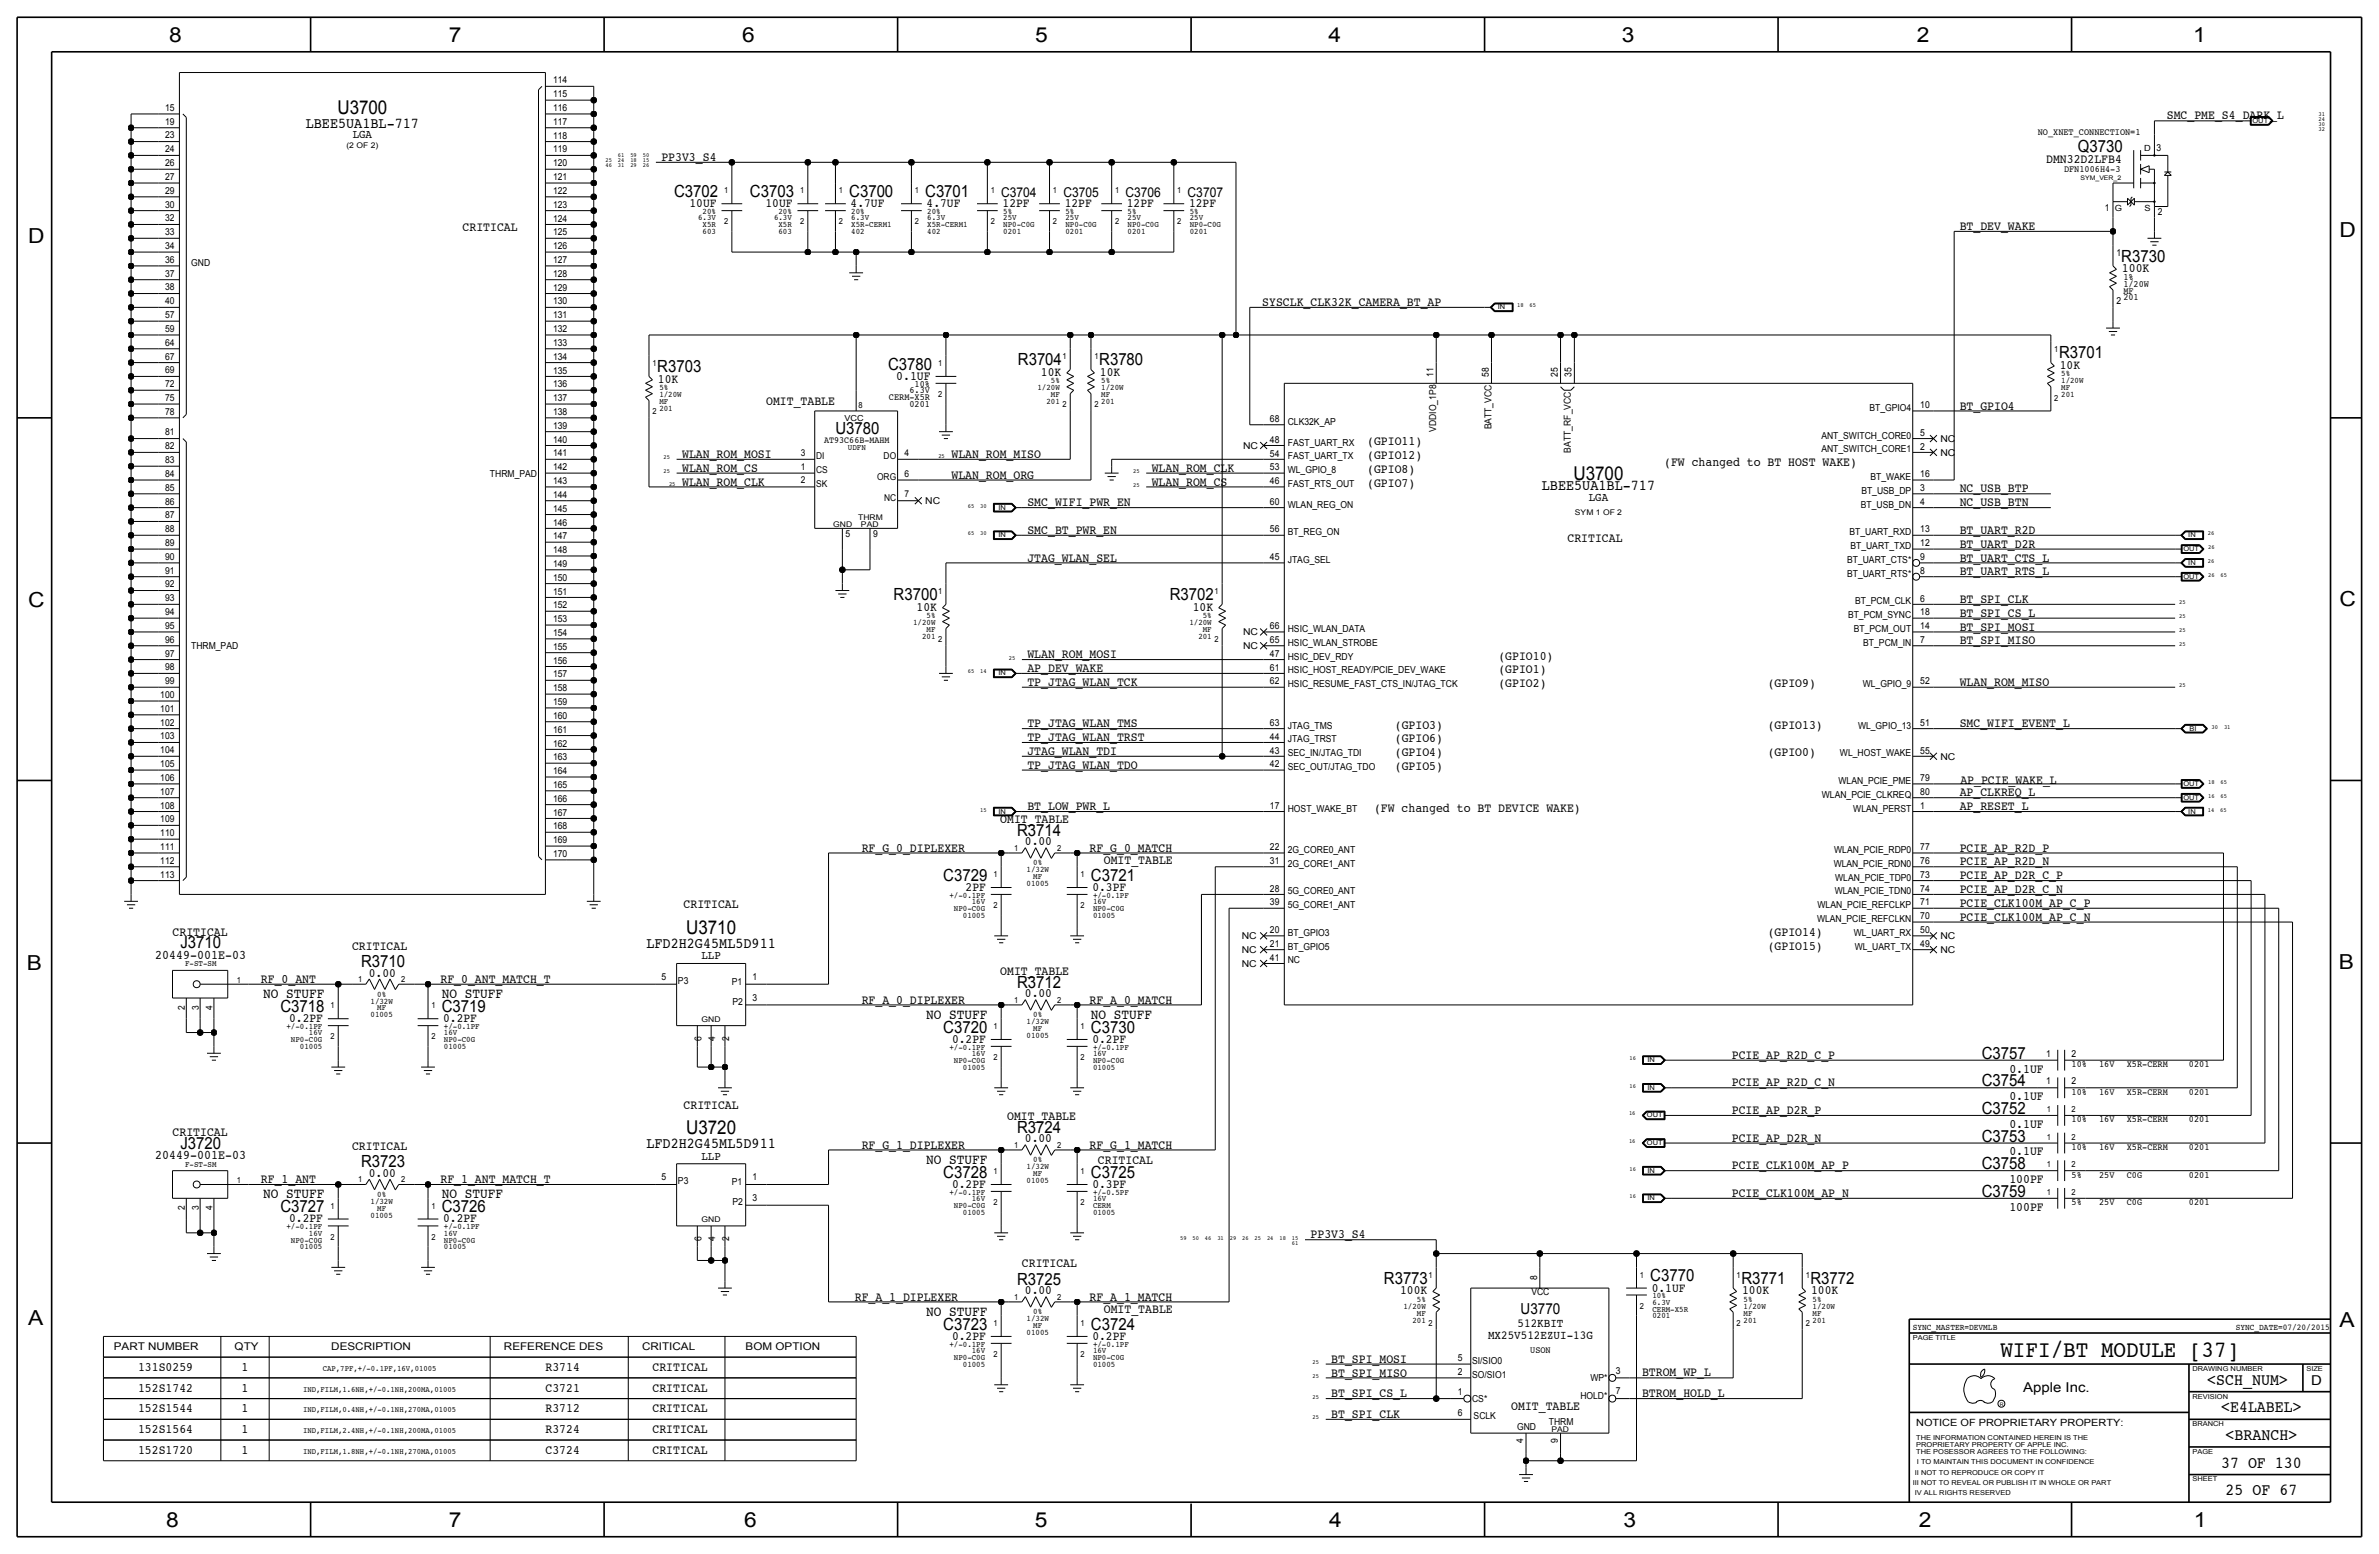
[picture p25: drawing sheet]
<svg xmlns="http://www.w3.org/2000/svg" width="875mm" height="572mm" viewBox="0 0 875 572" stroke-linecap="round" stroke-linejoin="round" font-family="sans-serif">
<defs><g id="words">
<text font-size="8.6" x="735.8" y="499.1">WIFI/BT MODULE [37]</text>
<g font-size="7.6">
<text x="62.2" y="15.5">8</text>
<text x="165" y="15.5">7</text>
<text x="273" y="15.5">6</text>
<text x="380.7" y="15.5">5</text>
<text x="488.6" y="15.5">4</text>
<text x="596.6" y="15.5">3</text>
<text x="705.1" y="15.5">2</text>
<text x="806.7" y="15.5">1</text>
<text x="10.4" y="89.4">D</text>
<text x="860.5" y="87.1">D</text>
<text x="10.4" y="223.3">C</text>
<text x="860.5" y="222.8">C</text>
<text x="9.8" y="356.6">B</text>
<text x="860.2" y="356.4">B</text>
<text x="10.4" y="487.4">A</text>
<text x="860.5" y="488.2">A</text>
<text x="61.2" y="561.6">8</text>
<text x="165" y="561.6">7</text>
<text x="273.8" y="561.6">6</text>
<text x="380.7" y="561.6">5</text>
<text x="488.9" y="561.6">4</text>
<text x="597.1" y="561.6">3</text>
<text x="705.8" y="561.6">2</text>
<text x="806.9" y="561.6">1</text>
</g>
<g font-size="7">
<text x="124.1" y="41.9">U3700</text>
<text x="578.8" y="176.5">U3700</text>
<text x="252.4" y="343.4">U3710</text>
<text x="252.4" y="417.1">U3720</text>
</g>
<g font-size="6.2">
<text x="764.2" y="55.9">Q3730</text>
<text x="247.9" y="72.4">C3702</text>
<text x="275.9" y="72.4">C3703</text>
<text x="312.4" y="72.4">C3700</text>
<text x="340.3" y="72.4">C3701</text>
<text x="780.2" y="96.3">R3730</text>
<text x="757.4" y="131.8">R3701</text>
<text x="241.8" y="136.9">R3703</text>
<text x="326.7" y="135.9">C3780</text>
<text x="374.4" y="134.4">R3704</text>
<text x="404.3" y="134.4">R3780</text>
<text x="307.3" y="159.8">U3780</text>
<text x="328.7" y="220.7">R3700</text>
<text x="430.3" y="220.7">R3702</text>
<text x="374.1" y="307.3">R3714</text>
<text x="347" y="323.9">C3729</text>
<text x="401.3" y="323.9">C3721</text>
<text x="66.4" y="348.7">J3710</text>
<text x="132.8" y="355.6">R3710</text>
<text x="374.1" y="363.2">R3712</text>
<text x="103.1" y="372.1">C3718</text>
<text x="162.5" y="372.1">C3719</text>
<text x="347" y="379.7">C3720</text>
<text x="401.3" y="379.7">C3730</text>
<text x="728.9" y="389.4">C3757</text>
<text x="728.9" y="399.5">C3754</text>
<text x="728.9" y="409.7">C3752</text>
<text x="374.1" y="416.6">R3724</text>
<text x="728.9" y="419.9">C3753</text>
<text x="66.4" y="422.4">J3720</text>
<text x="132.8" y="429.3">R3723</text>
<text x="728.9" y="430">C3758</text>
<text x="347" y="433.1">C3728</text>
<text x="401.3" y="433.1">C3725</text>
<text x="728.9" y="440.2">C3759</text>
<text x="103.1" y="445.8">C3727</text>
<text x="162.5" y="445.8">C3726</text>
<text x="374.1" y="472.4">R3725</text>
<text x="509" y="472.2">R3773</text>
<text x="607" y="471.2">C3770</text>
<text x="640.5" y="472.2">R3771</text>
<text x="665.9" y="472.2">R3772</text>
<text x="347" y="488.9">C3723</text>
<text x="401.3" y="488.9">C3724</text>
<text x="811.9" y="509.3">&lt;SCH_NUM&gt;</text>
<text x="817" y="519.4">&lt;E4LABEL&gt;</text>
<text x="818.6" y="529.6">&lt;BRANCH&gt;</text>
<text x="817" y="539.8">37 OF 130</text>
<text x="818.6" y="549.9">25 OF 67</text>
</g>
<g font-size="5.6">
<text x="112.5" y="47">LBEE5UA1BL-717</text>
<text x="567.1" y="180.3">LBEE5UA1BL-717</text>
<text x="237.8" y="348.5">LFD2H2G45ML5D911</text>
<text x="237.8" y="422.1">LFD2H2G45ML5D911</text>
<text x="559.3" y="483.4">U3770</text>
</g>
<g font-size="5.3">
<text x="96.8" y="367">NO STUFF</text>
<text x="162.5" y="367">NO STUFF</text>
<text x="340.6" y="374.6">NO STUFF</text>
<text x="401.3" y="374.6">NO STUFF</text>
<text x="340.6" y="428">NO STUFF</text>
<text x="96.8" y="440.7">NO STUFF</text>
<text x="162.5" y="440.7">NO STUFF</text>
<text x="340.6" y="483.9">NO STUFF</text>
</g>
<g font-size="5">
<text x="368.2" y="72.4">C3704</text>
<text x="391.1" y="72.4">C3705</text>
<text x="414" y="72.4">C3706</text>
<text x="436.8" y="72.4">C3707</text>
<text x="850.1" y="509.3">D</text>
<text x="744.2" y="511.8">Apple Inc.</text>
</g>
<g font-size="4.8">
<text x="57.1" y="352.6">20449-001E-03</text>
<text x="57.1" y="426.2">20449-001E-03</text>
</g>
<g font-size="4.7">
<text x="797" y="43.9">SMC_PME_S4_DARK_L</text>
<text x="243.3" y="59.2">PP3V3_S4</text>
<text x="752.6" y="59.9">DMN32D2LFB4</text>
<text x="253.6" y="76.2">10UF</text>
<text x="281.6" y="76.2">10UF</text>
<text x="312.9" y="76.2">4.7UF</text>
<text x="340.8" y="76.2">4.7UF</text>
<text x="368.8" y="76.2">12PF</text>
<text x="391.6" y="76.2">12PF</text>
<text x="414.5" y="76.2">12PF</text>
<text x="437.3" y="76.2">12PF</text>
<text x="170.2" y="85.1">CRITICAL</text>
<text x="720.8" y="84.6">BT_DEV_WAKE</text>
<text x="780.5" y="100.1">100K</text>
<text x="464.3" y="112.5">SYSCLK_CLK32K_CAMERA_BT_AP</text>
<text x="757.6" y="135.6">10K</text>
<text x="242" y="140.7">10K</text>
<text x="329.7" y="139.7">0.1UF</text>
<text x="382.9" y="138.2">10K</text>
<text x="404.6" y="138.2">10K</text>
<text x="281.8" y="149">OMIT_TABLE</text>
<text x="720.8" y="150.6">BT_GPIO4</text>
<text x="502.9" y="163.8">(GPIO11)</text>
<text x="250.9" y="173.5">WLAN_ROM_CS</text>
<text x="250.9" y="168.4">WLAN_ROM_MOSI</text>
<text x="350" y="168.4">WLAN_ROM_MISO</text>
<text x="423.6" y="173.5">WLAN_ROM_CLK</text>
<text x="502.9" y="174">(GPIO8)</text>
<text x="502.9" y="168.9">(GPIO12)</text>
<text x="612.1" y="171.5">(FW changed to BT HOST WAKE)</text>
<text x="250.9" y="178.6">WLAN_ROM_CLK</text>
<text x="350" y="176">WLAN_ROM_ORG</text>
<text x="423.6" y="178.6">WLAN_ROM_CS</text>
<text x="502.9" y="179.1">(GPIO7)</text>
<text x="720.8" y="181.1">NC_USB_BTP</text>
<text x="377.9" y="186.2">SMC_WIFI_PWR_EN</text>
<text x="720.8" y="186.2">NC_USB_BTN</text>
<text x="377.9" y="196.3">SMC_BT_PWR_EN</text>
<text x="720.8" y="196.4">BT_UART_R2D</text>
<text x="576.6" y="199.4">CRITICAL</text>
<text x="720.8" y="201.4">BT_UART_D2R</text>
<text x="377.9" y="206.5">JTAG_WLAN_SEL</text>
<text x="720.8" y="206.5">BT_UART_CTS_L</text>
<text x="720.8" y="211.6">BT_UART_RTS_L</text>
<text x="720.8" y="221.8">BT_SPI_CLK</text>
<text x="337.1" y="224.5">10K</text>
<text x="438.7" y="224.5">10K</text>
<text x="720.8" y="226.8">BT_SPI_CS_L</text>
<text x="720.8" y="231.9">BT_SPI_MOSI</text>
<text x="720.8" y="237">BT_SPI_MISO</text>
<text x="377.9" y="242.1">WLAN_ROM_MOSI</text>
<text x="551.1" y="242.6">(GPIO10)</text>
<text x="377.9" y="247.2">AP_DEV_WAKE</text>
<text x="551.1" y="247.7">(GPIO1)</text>
<text x="377.9" y="252.2">TP_JTAG_WLAN_TCK</text>
<text x="551.1" y="252.7">(GPIO2)</text>
<text x="650.2" y="252.7">(GPIO9)</text>
<text x="720.8" y="252.2">WLAN_ROM_MISO</text>
<text x="377.9" y="267.5">TP_JTAG_WLAN_TMS</text>
<text x="513" y="268">(GPIO3)</text>
<text x="650.2" y="268">(GPIO13)</text>
<text x="720.8" y="267.5">SMC_WIFI_EVENT_L</text>
<text x="377.9" y="272.6">TP_JTAG_WLAN_TRST</text>
<text x="513" y="273.1">(GPIO6)</text>
<text x="377.9" y="277.6">JTAG_WLAN_TDI</text>
<text x="513" y="278.1">(GPIO4)</text>
<text x="650.2" y="278.1">(GPIO0)</text>
<text x="377.9" y="282.7">TP_JTAG_WLAN_TDO</text>
<text x="513" y="283.2">(GPIO5)</text>
<text x="720.8" y="292.9">AP_CLKREQ_L</text>
<text x="721.1" y="288.3">AP_PCIE_WAKE_L</text>
<text x="377.9" y="298">BT_LOW_PWR_L</text>
<text x="505.4" y="298.5">(FW changed to BT DEVICE WAKE)</text>
<text x="720.8" y="297.9">AP_RESET_L</text>
<text x="367.9" y="302.7">OMIT_TABLE</text>
<text x="377" y="310.9">0.00</text>
<text x="316.9" y="313.2">RF_G_0_DIPLEXER</text>
<text x="400.8" y="313.2">RF_G_0_MATCH</text>
<text x="406" y="317.9">OMIT_TABLE</text>
<text x="720.8" y="313.2">PCIE_AP_R2D_P</text>
<text x="720.8" y="318.3">PCIE_AP_R2D_N</text>
<text x="720.8" y="323.3">PCIE_AP_D2R_C_P</text>
<text x="355.2" y="327.7">2PF</text>
<text x="401.8" y="327.7">0.3PF</text>
<text x="720.8" y="328.4">PCIE_AP_D2R_C_N</text>
<text x="251.4" y="334">CRITICAL</text>
<text x="720.8" y="333.5">PCIE_CLK100M_AP_C_P</text>
<text x="720.8" y="338.6">PCIE_CLK100M_AP_C_N</text>
<text x="63.5" y="344.2">CRITICAL</text>
<text x="650.2" y="344.2">(GPIO14)</text>
<text x="129.5" y="349.2">CRITICAL</text>
<text x="650.2" y="349.3">(GPIO15)</text>
<text x="135.7" y="359.2">0.00</text>
<text x="367.9" y="358.5">OMIT_TABLE</text>
<text x="96" y="361.4">RF_0_ANT</text>
<text x="162" y="361.4">RF_0_ANT_MATCH_T</text>
<text x="316.9" y="369.1">RF_A_0_DIPLEXER</text>
<text x="377" y="366.8">0.00</text>
<text x="400.8" y="369.1">RF_A_0_MATCH</text>
<text x="106.3" y="375.9">0.2PF</text>
<text x="163" y="375.9">0.2PF</text>
<text x="350.2" y="383.5">0.2PF</text>
<text x="401.8" y="383.5">0.2PF</text>
<text x="637" y="389.4">PCIE_AP_R2D_C_P</text>
<text x="739.1" y="394.5">0.1UF</text>
<text x="637" y="399.5">PCIE_AP_R2D_C_N</text>
<text x="251.4" y="407.7">CRITICAL</text>
<text x="739.1" y="404.6">0.1UF</text>
<text x="370.5" y="411.9">OMIT_TABLE</text>
<text x="637" y="409.7">PCIE_AP_D2R_P</text>
<text x="63.5" y="417.8">CRITICAL</text>
<text x="637" y="419.9">PCIE_AP_D2R_N</text>
<text x="739.1" y="414.8">0.1UF</text>
<text x="129.5" y="422.9">CRITICAL</text>
<text x="316.9" y="422.4">RF_G_1_DIPLEXER</text>
<text x="377" y="420.1">0.00</text>
<text x="400.8" y="422.4">RF_G_1_MATCH</text>
<text x="739.1" y="424.9">0.1UF</text>
<text x="403.8" y="428">CRITICAL</text>
<text x="637" y="430">PCIE_CLK100M_AP_P</text>
<text x="96" y="435.1">RF_1_ANT</text>
<text x="135.7" y="432.8">0.00</text>
<text x="162" y="435.1">RF_1_ANT_MATCH_T</text>
<text x="350.2" y="436.9">0.2PF</text>
<text x="401.8" y="436.9">0.3PF</text>
<text x="739.1" y="435.1">100PF</text>
<text x="637" y="440.2">PCIE_CLK100M_AP_N</text>
<text x="106.3" y="449.6">0.2PF</text>
<text x="163" y="449.6">0.2PF</text>
<text x="739.1" y="445.3">100PF</text>
<text x="482" y="455.4">PP3V3_S4</text>
<text x="375.9" y="466.1">CRITICAL</text>
<text x="314.4" y="478.3">RF_A_1_DIPLEXER</text>
<text x="377" y="476">0.00</text>
<text x="400.8" y="478.3">RF_A_1_MATCH</text>
<text x="515" y="476">100K</text>
<text x="607.5" y="475">0.1UF</text>
<text x="640.8" y="476">100K</text>
<text x="666.2" y="476">100K</text>
<text x="406" y="483">OMIT_TABLE</text>
<text x="350.2" y="492.8">0.2PF</text>
<text x="401.8" y="492.8">0.2PF</text>
<text x="489.7" y="501.2">BT_SPI_MOSI</text>
<text x="50.8" y="504.2">131S0259</text>
<text x="88.9" y="504.2">1</text>
<text x="200.6" y="504.2">R3714</text>
<text x="240" y="504.2">CRITICAL</text>
<text x="489.7" y="506.2">BT_SPI_MISO</text>
<text x="604" y="506.2">BTROM_WP_L</text>
<text x="50.8" y="511.8">152S1742</text>
<text x="88.9" y="511.8">1</text>
<text x="200.6" y="511.8">C3721</text>
<text x="240" y="511.8">CRITICAL</text>
<text x="489.7" y="513.9">BT_SPI_CS_L</text>
<text x="604" y="513.8">BTROM_HOLD_L</text>
<text x="50.8" y="519.4">152S1544</text>
<text x="88.9" y="519.4">1</text>
<text x="200.6" y="519.4">R3712</text>
<text x="240" y="519.4">CRITICAL</text>
<text x="489.7" y="521.5">BT_SPI_CLK</text>
<text x="555.9" y="518.6">OMIT_TABLE</text>
<text x="50.8" y="527">152S1564</text>
<text x="88.9" y="527">1</text>
<text x="200.6" y="527">R3724</text>
<text x="240" y="527">CRITICAL</text>
<text x="50.8" y="534.7">152S1720</text>
<text x="88.9" y="534.7">1</text>
<text x="200.6" y="534.7">C3724</text>
<text x="240" y="534.7">CRITICAL</text>
</g>
<g font-size="4.5">
<text x="558.2" y="488.2">512KBIT</text>
<text x="547.3" y="492.5">MX25V512EZUI-13G</text>
</g>
<g font-size="4.4">
<text x="129.7" y="50.8">LGA</text>
<text x="584.4" y="184.2">LGA</text>
<text x="258" y="352.8">LLP</text>
<text x="258" y="426.5">LLP</text>
</g>
<g font-size="3.9">
<text x="41.9" y="496.6">PART NUMBER</text>
<text x="86.3" y="496.6">QTY</text>
<text x="121.9" y="496.6">DESCRIPTION</text>
<text x="185.4" y="496.6">REFERENCE DES</text>
<text x="236.2" y="496.6">CRITICAL</text>
<text x="274.3" y="496.6">BOM OPTION</text>
</g>
<text font-size="3.7" x="704.8" y="524.5">NOTICE OF PROPRIETARY PROPERTY:</text>
<g font-size="3.5">
<text x="203.4" y="35.7">115</text>
<text x="203.4" y="30.7">114</text>
<text x="60.7" y="40.7">15</text>
<text x="203.4" y="40.8">116</text>
<text x="60.7" y="45.8">19</text>
<text x="203.4" y="45.9">117</text>
<text x="60.7" y="50.9">23</text>
<text x="203.4" y="51">118</text>
<text x="749.5" y="49.5">NO_XNET_CONNECTION=1</text>
<text x="60.7" y="56">24</text>
<text x="203.4" y="56.1">119</text>
<text x="793.2" y="55.4">3</text>
<text x="60.7" y="61.1">26</text>
<text x="203.4" y="61.1">120</text>
<text x="759.2" y="63.2">DFN1006H4-3</text>
<text x="60.7" y="71.2">29</text>
<text x="60.7" y="66.2">27</text>
<text x="203.4" y="71.3">122</text>
<text x="203.4" y="66.2">121</text>
<text x="60.7" y="76.3">30</text>
<text x="203.4" y="76.4">123</text>
<text x="774.2" y="77.5">1</text>
<text x="60.7" y="81.4">32</text>
<text x="203.4" y="81.5">124</text>
<text x="793.7" y="79">2</text>
<text x="60.7" y="86.5">33</text>
<text x="203.4" y="86.6">125</text>
<text x="60.7" y="91.6">34</text>
<text x="203.4" y="91.6">126</text>
<text x="778.5" y="94">1</text>
<text x="60.7" y="101.7">37</text>
<text x="60.7" y="96.6">36</text>
<text x="70.3" y="97.8">GND</text>
<text x="203.4" y="101.8">128</text>
<text x="203.4" y="96.7">127</text>
<text x="60.7" y="106.8">38</text>
<text x="203.4" y="106.9">129</text>
<text x="781" y="108">MF</text>
<text x="781" y="102.9">1%</text>
<text x="781" y="105.4">1/20W</text>
<text x="60.7" y="111.9">40</text>
<text x="203.4" y="112">130</text>
<text x="778.5" y="111.8">2</text>
<text x="781" y="110.5">201</text>
<text x="60.7" y="117">57</text>
<text x="203.4" y="117">131</text>
<text x="60.7" y="122">59</text>
<text x="203.4" y="122.1">132</text>
<text x="60.7" y="127.1">64</text>
<text x="203.4" y="127.2">133</text>
<text x="60.7" y="137.3">69</text>
<text x="60.7" y="132.2">67</text>
<text x="203.4" y="137.4">135</text>
<text x="203.4" y="132.3">134</text>
<text x="60.7" y="142.4">72</text>
<text x="203.4" y="142.4">136</text>
<text x="336.4" y="142.2">10%</text>
<text x="527.3" y="138.7" transform="rotate(-90 527.3 138.7)">11</text>
<text x="547.6" y="138.7" transform="rotate(-90 547.6 138.7)">58</text>
<text x="573" y="138.7" transform="rotate(-90 573 138.7)">25</text>
<text x="578.1" y="138.7" transform="rotate(-90 578.1 138.7)">35</text>
<text x="60.7" y="147.5">75</text>
<text x="203.4" y="147.5">137</text>
<text x="327" y="147.1">CERM-X5R</text>
<text x="334.5" y="144.5">6.3V</text>
<text x="334.5" y="149.6">0201</text>
<text x="60.7" y="152.5">78</text>
<text x="203.4" y="152.6">138</text>
<text x="467.1" y="155.2">68</text>
<text x="687.6" y="151.1">BT_GPIO4</text>
<text x="706.3" y="150.1">10</text>
<text x="60.7" y="160.2">81</text>
<text x="203.4" y="157.7">139</text>
<text x="473.7" y="156.2">CLK32K_AP</text>
<text x="528.3" y="158.8" transform="rotate(-90 528.3 158.8)">VDDIO_1P8</text>
<text x="548.6" y="157.9" transform="rotate(-90 548.6 157.9)">BATT_VCC</text>
<text x="669.9" y="161.3">ANT_SWITCH_CORE0</text>
<text x="706.3" y="160.3">5</text>
<text x="60.7" y="165.2">82</text>
<text x="203.4" y="167.9">141</text>
<text x="203.4" y="162.8">140</text>
<text x="294.6" y="167.6">3</text>
<text x="303.1" y="162.8">AT93C66B-MAHM</text>
<text x="332.7" y="167.6">4</text>
<text x="457.2" y="165.1">NC</text>
<text x="467.1" y="167.9">54</text>
<text x="467.1" y="162.8">48</text>
<text x="473.7" y="163.8">FAST_UART_RX</text>
<text x="577.8" y="166.4" transform="rotate(-90 577.8 166.4)">BATT_RF_VCC</text>
<text x="669.9" y="166.4">ANT_SWITCH_CORE1</text>
<text x="706.3" y="165.4">2</text>
<text x="713.7" y="167.6">NC</text>
<text x="713.7" y="162.6">NC</text>
<text x="60.7" y="170.3">83</text>
<text x="203.4" y="172.9">142</text>
<text x="294.6" y="172.7">1</text>
<text x="300.2" y="174">CS</text>
<text x="300.2" y="168.9">DI</text>
<text x="325" y="168.9">DO</text>
<text x="467.1" y="173">53</text>
<text x="473.7" y="174">WL_GPIO_8</text>
<text x="473.7" y="168.9">FAST_UART_TX</text>
<text x="60.7" y="175.4">84</text>
<text x="180.2" y="175.3">THRM_PAD</text>
<text x="203.4" y="178">143</text>
<text x="294.6" y="177.8">2</text>
<text x="300.2" y="179.1">SK</text>
<text x="322.6" y="176.5">ORG</text>
<text x="332.7" y="175.3">6</text>
<text x="467.1" y="178">46</text>
<text x="473.7" y="179.1">FAST_RTS_OUT</text>
<text x="688" y="176.5">BT_WAKE</text>
<text x="706.3" y="175.5">16</text>
<text x="60.7" y="185.6">86</text>
<text x="60.7" y="180.5">85</text>
<text x="203.4" y="183.1">144</text>
<text x="325.2" y="184.2">NC</text>
<text x="332.7" y="182.9">7</text>
<text x="340.3" y="185.4">NC</text>
<text x="467.1" y="185.7">60</text>
<text x="684.6" y="181.6">BT_USB_DP</text>
<text x="706.3" y="180.6">3</text>
<text x="706.3" y="185.7">4</text>
<text x="60.7" y="190.6">87</text>
<text x="203.4" y="188.2">145</text>
<text x="473.7" y="186.7">WLAN_REG_ON</text>
<text x="684.5" y="186.7">BT_USB_DN</text>
<text x="60.7" y="195.7">88</text>
<text x="203.4" y="193.3">146</text>
<text x="311" y="197.7">5</text>
<text x="321.2" y="197.7">9</text>
<text x="467.1" y="195.8">56</text>
<text x="473.7" y="196.9">BT_REG_ON</text>
<text x="680.3" y="196.9">BT_UART_RXD</text>
<text x="706.3" y="195.8">13</text>
<text x="60.7" y="200.8">89</text>
<text x="203.4" y="203.4">148</text>
<text x="203.4" y="198.3">147</text>
<text x="680.6" y="201.9">BT_UART_TXD</text>
<text x="706.3" y="200.9">12</text>
<text x="60.7" y="205.9">90</text>
<text x="203.4" y="208.5">149</text>
<text x="467.1" y="206">45</text>
<text x="473.7" y="207">JTAG_SEL</text>
<text x="679.4" y="207">BT_UART_CTS*</text>
<text x="706.3" y="206">9</text>
<text x="60.7" y="211">91</text>
<text x="203.4" y="213.6">150</text>
<text x="679.4" y="212.1">BT_UART_RTS*</text>
<text x="706.3" y="211.1">8</text>
<text x="60.7" y="221.1">93</text>
<text x="60.7" y="216">92</text>
<text x="203.4" y="218.7">151</text>
<text x="706.3" y="221.2">6</text>
<text x="60.7" y="226.2">94</text>
<text x="203.4" y="223.7">152</text>
<text x="679.7" y="227.3">BT_PCM_SYNC</text>
<text x="682.4" y="222.2">BT_PCM_CLK</text>
<text x="706.3" y="226.3">18</text>
<text x="60.7" y="231.3">95</text>
<text x="203.4" y="233.9">154</text>
<text x="203.4" y="228.8">153</text>
<text x="457.2" y="233.7">NC</text>
<text x="467.1" y="231.4">66</text>
<text x="473.7" y="232.4">HSIC_WLAN_DATA</text>
<text x="681.8" y="232.4">BT_PCM_OUT</text>
<text x="706.3" y="231.4">14</text>
<text x="60.7" y="236.4">96</text>
<text x="70.3" y="238.8">THRM_PAD</text>
<text x="203.4" y="239">155</text>
<text x="457.2" y="238.8">NC</text>
<text x="467.1" y="236.5">65</text>
<text x="473.7" y="237.5">HSIC_WLAN_STROBE</text>
<text x="685.3" y="237.5">BT_PCM_IN</text>
<text x="706.3" y="236.5">7</text>
<text x="60.7" y="241.5">97</text>
<text x="203.4" y="244.1">156</text>
<text x="467.1" y="241.5">47</text>
<text x="473.7" y="242.6">HSIC_DEV_RDY</text>
<text x="60.7" y="251.6">99</text>
<text x="60.7" y="246.5">98</text>
<text x="203.4" y="249.2">157</text>
<text x="467.1" y="251.7">62</text>
<text x="467.1" y="246.6">61</text>
<text x="473.7" y="247.7">HSIC_HOST_READY/PCIE_DEV_WAKE</text>
<text x="706.3" y="251.7">52</text>
<text x="59" y="256.7">100</text>
<text x="203.4" y="254.2">158</text>
<text x="473.7" y="252.7">HSIC_RESUME_FAST_CTS_IN/JTAG_TCK</text>
<text x="685.2" y="252.7">WL_GPIO_9</text>
<text x="59" y="261.8">101</text>
<text x="203.4" y="259.3">159</text>
<text x="59" y="266.9">102</text>
<text x="203.4" y="269.5">161</text>
<text x="203.4" y="264.4">160</text>
<text x="467.1" y="266.9">63</text>
<text x="473.7" y="268">JTAG_TMS</text>
<text x="683.4" y="268">WL_GPIO_13</text>
<text x="706.3" y="267">51</text>
<text x="59" y="271.9">103</text>
<text x="203.4" y="274.6">162</text>
<text x="467.1" y="272">44</text>
<text x="473.7" y="273.1">JTAG_TRST</text>
<text x="59" y="277">104</text>
<text x="203.4" y="279.6">163</text>
<text x="467.1" y="277.1">43</text>
<text x="473.7" y="278.1">SEC_IN/JTAG_TDI</text>
<text x="676.8" y="278.1">WL_HOST_WAKE</text>
<text x="706.3" y="277.1">55</text>
<text x="713.7" y="279.4">NC</text>
<text x="59" y="287.2">106</text>
<text x="59" y="282.1">105</text>
<text x="203.4" y="284.7">164</text>
<text x="467.1" y="282.2">42</text>
<text x="473.7" y="283.2">SEC_OUT/JTAG_TDO</text>
<text x="706.3" y="287.3">79</text>
<text x="59" y="292.3">107</text>
<text x="203.4" y="289.8">165</text>
<text x="670.1" y="293.4">WLAN_PCIE_CLKREQ</text>
<text x="676.2" y="288.3">WLAN_PCIE_PME</text>
<text x="706.3" y="292.4">80</text>
<text x="59" y="297.4">108</text>
<text x="203.4" y="300">167</text>
<text x="203.4" y="294.9">166</text>
<text x="467.1" y="297.4">17</text>
<text x="473.7" y="298.5">HOST_WAKE_BT</text>
<text x="681.7" y="298.5">WLAN_PERST</text>
<text x="706.3" y="297.4">1</text>
<text x="59" y="302.4">109</text>
<text x="203.4" y="305.1">168</text>
<text x="59" y="307.5">110</text>
<text x="203.4" y="310.1">169</text>
<text x="59" y="317.7">112</text>
<text x="59" y="312.6">111</text>
<text x="203.4" y="315.2">170</text>
<text x="467.1" y="317.8">31</text>
<text x="467.1" y="312.7">22</text>
<text x="473.7" y="313.7">2G_CORE0_ANT</text>
<text x="674.7" y="313.7">WLAN_PCIE_RDP0</text>
<text x="706.3" y="312.7">77</text>
<text x="706.3" y="317.8">76</text>
<text x="59" y="322.8">113</text>
<text x="473.7" y="318.8">2G_CORE1_ANT</text>
<text x="674.5" y="318.8">WLAN_PCIE_RDN0</text>
<text x="675" y="323.9">WLAN_PCIE_TDP0</text>
<text x="706.3" y="322.8">73</text>
<text x="467.1" y="327.9">28</text>
<text x="473.7" y="328.9">5G_CORE0_ANT</text>
<text x="674.8" y="328.9">WLAN_PCIE_TDN0</text>
<text x="706.3" y="327.9">74</text>
<text x="467.1" y="333">39</text>
<text x="473.7" y="334">5G_CORE1_ANT</text>
<text x="668.5" y="334">WLAN_PCIE_REFCLKP</text>
<text x="706.3" y="333">71</text>
<text x="668.3" y="339.1">WLAN_PCIE_REFCLKN</text>
<text x="706.3" y="338.1">70</text>
<text x="456.7" y="345.4">NC</text>
<text x="467.1" y="343.1">20</text>
<text x="473.7" y="344.2">BT_GPIO3</text>
<text x="681.8" y="344.2">WL_UART_RX</text>
<text x="706.3" y="343.2">50</text>
<text x="713.7" y="345.4">NC</text>
<text x="456.7" y="350.5">NC</text>
<text x="467.1" y="353.3">41</text>
<text x="467.1" y="348.2">21</text>
<text x="473.7" y="349.3">BT_GPIO5</text>
<text x="682.2" y="349.3">WL_UART_TX</text>
<text x="706.3" y="348.2">49</text>
<text x="713.7" y="350.5">NC</text>
<text x="456.7" y="355.6">NC</text>
<text x="473.7" y="354.3">NC</text>
<text x="243.3" y="360.4">5</text>
<text x="249.4" y="361.9">P3</text>
<text x="269.1" y="362.2">P1</text>
<text x="276.8" y="360.4">1</text>
<text x="68" y="371.3" transform="rotate(-90 68 371.3)">2</text>
<text x="73.1" y="371.3" transform="rotate(-90 73.1 371.3)">3</text>
<text x="78.2" y="371.3" transform="rotate(-90 78.2 371.3)">4</text>
<text x="269.4" y="369.6">P2</text>
<text x="276.8" y="368">3</text>
<text x="258" y="382.8" transform="rotate(-90 258 382.8)">6</text>
<text x="263.1" y="382.8" transform="rotate(-90 263.1 382.8)">4</text>
<text x="268.2" y="382.8" transform="rotate(-90 268.2 382.8)">2</text>
<text x="752.6" y="388.6">1</text>
<text x="761.9" y="388.6">2</text>
<text x="761.9" y="392.4">10%</text>
<text x="772.1" y="392.4">16V</text>
<text x="782.3" y="392.4">X5R-CERM</text>
<text x="805.1" y="392.4">0201</text>
<text x="752.6" y="398.8">1</text>
<text x="762" y="398.8">2</text>
<text x="761.9" y="402.6">10%</text>
<text x="772.1" y="402.6">16V</text>
<text x="782.3" y="402.6">X5R-CERM</text>
<text x="805.1" y="402.6">0201</text>
<text x="761.9" y="412.8">10%</text>
<text x="772.1" y="412.8">16V</text>
<text x="782.3" y="412.8">X5R-CERM</text>
<text x="805.1" y="412.8">0201</text>
<text x="761.9" y="422.9">10%</text>
<text x="772.1" y="422.9">16V</text>
<text x="782.3" y="422.9">X5R-CERM</text>
<text x="805.1" y="422.9">0201</text>
<text x="243.3" y="434.1">5</text>
<text x="249.4" y="435.6">P3</text>
<text x="269.1" y="435.9">P1</text>
<text x="276.8" y="434.1">1</text>
<text x="761.9" y="433.1">5%</text>
<text x="772.1" y="433.1">25V</text>
<text x="782.3" y="433.1">C0G</text>
<text x="805.1" y="433.1">0201</text>
<text x="269.4" y="443.2">P2</text>
<text x="276.8" y="441.7">3</text>
<text x="761.9" y="443.2">5%</text>
<text x="772.1" y="443.2">25V</text>
<text x="782.3" y="443.2">C0G</text>
<text x="805.1" y="443.2">0201</text>
<text x="68" y="444.9" transform="rotate(-90 68 444.9)">2</text>
<text x="73.1" y="444.9" transform="rotate(-90 73.1 444.9)">3</text>
<text x="78.2" y="444.9" transform="rotate(-90 78.2 444.9)">4</text>
<text x="258" y="456.4" transform="rotate(-90 258 456.4)">6</text>
<text x="263.1" y="456.4" transform="rotate(-90 263.1 456.4)">4</text>
<text x="268.2" y="456.4" transform="rotate(-90 268.2 456.4)">2</text>
<text x="565.4" y="470.9" transform="rotate(-90 565.4 470.9)">8</text>
<text x="563.3" y="476.2">VCC</text>
<text x="562.8" y="497.6">USON</text>
<text x="536.3" y="500.4">5</text>
<text x="541.5" y="501.6">SI/SIO0</text>
<text x="536.3" y="505.5">2</text>
<text x="541.5" y="506.7">SO/SIO1</text>
<text x="585" y="508">WP*</text>
<text x="594.3" y="505.2">3</text>
<text x="536.3" y="513.1">1</text>
<text x="541.5" y="515.6">CS*</text>
<text x="581.3" y="514.3">HOLD*</text>
<text x="594.3" y="512.8">7</text>
<text x="536.3" y="520.7">6</text>
<text x="542" y="522">SCLK</text>
<text x="558" y="526">GND</text>
<text x="569.7" y="524">THRM</text>
<text x="560.3" y="530.8" transform="rotate(-90 560.3 530.8)">4</text>
<text x="573" y="530.8" transform="rotate(-90 573 530.8)">9</text>
</g>
<g font-size="3.2">
<text x="703.5" y="488.9">SYNC_MASTER=DEVMLB</text>
<text x="822.3" y="488.9">SYNC_DATE=07/20/2015</text>
</g>
<g font-size="3.1">
<text x="788.7" y="55.6">D</text>
<text x="266.4" y="71.1">1</text>
<text x="294.3" y="71.1">1</text>
<text x="308.6" y="71.1">1</text>
<text x="336.5" y="71.1">1</text>
<text x="364.4" y="71.1">1</text>
<text x="387.3" y="71.1">1</text>
<text x="410.2" y="71.1">1</text>
<text x="433" y="71.1">1</text>
<text x="777.9" y="77.7">G</text>
<text x="788.8" y="77.7">S</text>
<text x="256.7" y="81">6.3V</text>
<text x="258.4" y="78.7">20%</text>
<text x="258.4" y="83.6">X5R</text>
<text x="266.4" y="82.5">2</text>
<text x="284.7" y="81">6.3V</text>
<text x="286.3" y="78.7">20%</text>
<text x="286.3" y="83.6">X5R</text>
<text x="294.3" y="82.6">2</text>
<text x="308.6" y="82.6">2</text>
<text x="313.1" y="83.6">X5R-CERM1</text>
<text x="313.1" y="81">6.3V</text>
<text x="313.1" y="78.7">20%</text>
<text x="336.5" y="82.6">2</text>
<text x="341.1" y="78.7">20%</text>
<text x="341.1" y="81">6.3V</text>
<text x="341.1" y="83.6">X5R-CERM1</text>
<text x="364.4" y="82.6">2</text>
<text x="369" y="78.7">5%</text>
<text x="369" y="81">25V</text>
<text x="369" y="83.6">NP0-C0G</text>
<text x="387.3" y="82.5">2</text>
<text x="391.9" y="81">25V</text>
<text x="391.9" y="78.7">5%</text>
<text x="391.9" y="83.6">NP0-C0G</text>
<text x="410.2" y="82.5">2</text>
<text x="414.7" y="78.7">5%</text>
<text x="414.7" y="81">25V</text>
<text x="414.7" y="83.6">NP0-C0G</text>
<text x="433" y="82.5">2</text>
<text x="437.6" y="78.7">5%</text>
<text x="437.6" y="81">25V</text>
<text x="437.6" y="83.6">NP0-C0G</text>
<text x="258.4" y="86.1">603</text>
<text x="286.3" y="86.1">603</text>
<text x="313.1" y="86.1">402</text>
<text x="341.1" y="86.1">402</text>
<text x="369" y="86.1">0201</text>
<text x="391.9" y="86.1">0201</text>
<text x="414.7" y="86.1">0201</text>
<text x="437.6" y="86.1">0201</text>
<text x="755.6" y="129.5">1</text>
<text x="240" y="134.6">1</text>
<text x="345.1" y="134.6">1</text>
<text x="390.9" y="132.1">1</text>
<text x="402.5" y="132.1">1</text>
<text x="242.5" y="143.5">5%</text>
<text x="381.6" y="143.5">1/20W</text>
<text x="386.5" y="141">5%</text>
<text x="405.1" y="141">5%</text>
<text x="405.1" y="143.5">1/20W</text>
<text x="758.1" y="143.5">MF</text>
<text x="758.1" y="141">1/20W</text>
<text x="758.1" y="138.4">5%</text>
<text x="242.5" y="148.6">MF</text>
<text x="242.5" y="146.1">1/20W</text>
<text x="315.8" y="149.9">8</text>
<text x="345.1" y="146.1">2</text>
<text x="384.9" y="148.6">201</text>
<text x="386.5" y="146.1">MF</text>
<text x="390.9" y="149.9">2</text>
<text x="402.5" y="149.9">2</text>
<text x="405.1" y="146.1">MF</text>
<text x="405.1" y="148.6">201</text>
<text x="755.6" y="147.3">2</text>
<text x="758.1" y="146.1">201</text>
<text x="240" y="152.4">2</text>
<text x="242.5" y="151.1">201</text>
<text x="311.9" y="165.6">UDFN</text>
<text x="345.1" y="218.4">1</text>
<text x="446.7" y="218.4">1</text>
<text x="340.8" y="227.3">5%</text>
<text x="442.4" y="227.3">5%</text>
<text x="335.9" y="229.9">1/20W</text>
<text x="340.8" y="232.4">MF</text>
<text x="437.5" y="229.9">1/20W</text>
<text x="442.4" y="232.4">MF</text>
<text x="339.2" y="235">201</text>
<text x="345.1" y="236.2">2</text>
<text x="440.8" y="235">201</text>
<text x="446.7" y="236.2">2</text>
<text x="373.1" y="312.9">1</text>
<text x="388.8" y="312.9">2</text>
<text x="365.5" y="322.6">1</text>
<text x="377.6" y="320.8">1/32W</text>
<text x="380.1" y="318.3">0%</text>
<text x="380.1" y="323.3">MF</text>
<text x="397.5" y="322.6">1</text>
<text x="377.6" y="325.9">01005</text>
<text x="349.2" y="330.2">+/-0.1PF</text>
<text x="350.9" y="335">NP0-C0G</text>
<text x="357.5" y="332.5">16V</text>
<text x="365.5" y="334">2</text>
<text x="397.5" y="334">2</text>
<text x="402" y="330.2">+/-0.1PF</text>
<text x="402" y="332.5">16V</text>
<text x="402" y="335">NP0-C0G</text>
<text x="354.2" y="337.6">01005</text>
<text x="402" y="337.6">01005</text>
<text x="68.1" y="355.3">F-ST-SM</text>
<text x="87.1" y="361.4">1</text>
<text x="131.8" y="361.2">1</text>
<text x="147.5" y="361.2">2</text>
<text x="121.6" y="370.8">1</text>
<text x="136.3" y="369.1">1/32W</text>
<text x="138.8" y="366.5">0%</text>
<text x="138.8" y="371.6">MF</text>
<text x="158.7" y="370.8">1</text>
<text x="373.1" y="368.8">1</text>
<text x="388.8" y="368.8">2</text>
<text x="136.3" y="374.1">01005</text>
<text x="377.6" y="376.7">1/32W</text>
<text x="380.1" y="374.1">0%</text>
<text x="105.4" y="378.5">+/-0.1PF</text>
<text x="107" y="383.3">NP0-C0G</text>
<text x="113.6" y="380.7">16V</text>
<text x="121.6" y="382.3">2</text>
<text x="158.7" y="382.3">2</text>
<text x="163.3" y="380.7">16V</text>
<text x="163.3" y="383.3">NP0-C0G</text>
<text x="163.3" y="378.5">+/-0.1PF</text>
<text x="365.5" y="378.5">1</text>
<text x="377.6" y="381.8">01005</text>
<text x="380.1" y="379.2">MF</text>
<text x="397.5" y="378.5">1</text>
<text x="110.3" y="385.8">01005</text>
<text x="163.3" y="385.8">01005</text>
<text x="349.2" y="386.1">+/-0.1PF</text>
<text x="357.5" y="388.4">16V</text>
<text x="365.5" y="389.9">2</text>
<text x="397.5" y="389.9">2</text>
<text x="402" y="386.1">+/-0.1PF</text>
<text x="402" y="388.4">16V</text>
<text x="350.9" y="390.9">NP0-C0G</text>
<text x="354.2" y="393.4">01005</text>
<text x="402" y="393.4">01005</text>
<text x="402" y="390.9">NP0-C0G</text>
<text x="752.8" y="408.9">1</text>
<text x="761.9" y="408.9">2</text>
<text x="752.8" y="419.1">1</text>
<text x="761.9" y="419.1">2</text>
<text x="373.1" y="422.1">1</text>
<text x="388.8" y="422.1">2</text>
<text x="68.1" y="429">F-ST-SM</text>
<text x="365.5" y="431.8">1</text>
<text x="377.6" y="430">1/32W</text>
<text x="380.1" y="427.5">0%</text>
<text x="397.5" y="431.8">1</text>
<text x="752.8" y="429.3">1</text>
<text x="761.9" y="429.3">2</text>
<text x="87.1" y="435.1">1</text>
<text x="131.8" y="434.8">1</text>
<text x="147.5" y="434.8">2</text>
<text x="377.6" y="435.1">01005</text>
<text x="380.1" y="432.6">MF</text>
<text x="136.3" y="442.7">1/32W</text>
<text x="138.8" y="440.2">0%</text>
<text x="349.2" y="439.4">+/-0.1PF</text>
<text x="357.5" y="441.7">16V</text>
<text x="365.5" y="443.2">2</text>
<text x="397.5" y="443.2">2</text>
<text x="402" y="439.4">+/-0.5PF</text>
<text x="402" y="441.7">16V</text>
<text x="752.8" y="439.4">1</text>
<text x="761.9" y="439.4">2</text>
<text x="121.6" y="444.5">1</text>
<text x="136.3" y="447.8">01005</text>
<text x="138.8" y="445.3">MF</text>
<text x="158.7" y="444.5">1</text>
<text x="350.9" y="444.2">NP0-C0G</text>
<text x="354.2" y="446.8">01005</text>
<text x="402" y="444.2">CERM</text>
<text x="402" y="446.8">01005</text>
<text x="105.4" y="452.1">+/-0.1PF</text>
<text x="113.6" y="454.4">16V</text>
<text x="121.6" y="455.9">2</text>
<text x="158.7" y="455.9">2</text>
<text x="163.3" y="454.4">16V</text>
<text x="163.3" y="452.1">+/-0.1PF</text>
<text x="107" y="456.9">NP0-C0G</text>
<text x="110.3" y="459.5">01005</text>
<text x="163.3" y="456.9">NP0-C0G</text>
<text x="163.3" y="459.5">01005</text>
<text x="525.5" y="469.9">1</text>
<text x="603.2" y="469.9">1</text>
<text x="638.8" y="469.9">1</text>
<text x="664.2" y="469.9">1</text>
<text x="373.1" y="478">1</text>
<text x="388.8" y="478">2</text>
<text x="521.2" y="478.8">5%</text>
<text x="607.8" y="477.5">10%</text>
<text x="607.8" y="479.8">6.3V</text>
<text x="641.3" y="478.8">5%</text>
<text x="666.7" y="478.8">5%</text>
<text x="377.6" y="485.9">1/32W</text>
<text x="380.1" y="483.4">0%</text>
<text x="516.2" y="481.3">1/20W</text>
<text x="521.2" y="483.9">MF</text>
<text x="603.2" y="481.3">2</text>
<text x="607.8" y="484.9">0201</text>
<text x="607.8" y="482.3">CERM-X5R</text>
<text x="641.3" y="481.3">1/20W</text>
<text x="641.3" y="483.9">MF</text>
<text x="666.7" y="483.9">MF</text>
<text x="666.7" y="481.3">1/20W</text>
<text x="365.5" y="487.7">1</text>
<text x="377.6" y="491">01005</text>
<text x="380.1" y="488.4">MF</text>
<text x="397.5" y="487.7">1</text>
<text x="519.5" y="486.4">201</text>
<text x="525.5" y="487.7">2</text>
<text x="638.8" y="487.7">2</text>
<text x="641.3" y="486.4">201</text>
<text x="664.2" y="487.7">2</text>
<text x="666.7" y="486.4">201</text>
<text x="349.2" y="495.3">+/-0.1PF</text>
<text x="357.5" y="497.6">16V</text>
<text x="402" y="495.3">+/-0.1PF</text>
<text x="402" y="497.6">16V</text>
<text x="350.9" y="500.1">NP0-C0G</text>
<text x="354.2" y="502.7">01005</text>
<text x="365.5" y="499.1">2</text>
<text x="397.5" y="499.1">2</text>
<text x="402" y="502.7">01005</text>
<text x="402" y="500.1">NP0-C0G</text>
</g>
<g font-size="3">
<text x="310.6" y="154.7">VCC</text>
<text x="118.7" y="504.2">CAP,7PF,+/-0.1PF,16V,01005</text>
<text x="111.5" y="511.8">IND,FILM,1.6NH,+/-0.1NH,200MA,01005</text>
<text x="111.5" y="519.4">IND,FILM,0.4NH,+/-0.1NH,270MA,01005</text>
<text x="111.5" y="527">IND,FILM,2.4NH,+/-0.1NH,200MA,01005</text>
<text x="111.5" y="534.7">IND,FILM,1.8NH,+/-0.1NH,270MA,01005</text>
</g>
<g font-size="2.9">
<text x="127.4" y="54.6">(2 OF 2)</text>
<text x="315.6" y="191.3">THRM</text>
<text x="579.3" y="189.2">SYM 1 OF 2</text>
<text x="306.5" y="193.9">GND</text>
<text x="316.7" y="193.8">PAD</text>
<text x="258.1" y="375.9">GND</text>
<text x="258.1" y="449.6">GND</text>
<text x="570.7" y="526.5">PAD</text>
</g>
<g font-size="2.5">
<text x="828.5" y="45.2">OUT</text>
<text x="550.9" y="113.8">IN</text>
<text x="367.2" y="187.5">IN</text>
<text x="367.2" y="197.6">IN</text>
<text x="804.9" y="197.6">IN</text>
<text x="803.1" y="202.7">OUT</text>
<text x="804.9" y="207.8">IN</text>
<text x="803.1" y="212.9">OUT</text>
<text x="367.2" y="248.4">IN</text>
<text x="805.4" y="268.7">BI</text>
<text x="803.1" y="289.1">OUT</text>
<text x="367.2" y="299.2">IN</text>
<text x="803.1" y="294.1">OUT</text>
<text x="804.9" y="299.2">IN</text>
<text x="606" y="390.7">IN</text>
<text x="606" y="400.8">IN</text>
<text x="605.7" y="411">OUT</text>
<text x="605.7" y="421.1">OUT</text>
<text x="606" y="431.3">IN</text>
<text x="606" y="441.5">IN</text>
<text x="703.5" y="492.8">PAGE TITLE</text>
<text x="806.4" y="504.2">DRAWING NUMBER</text>
<text x="848.3" y="504.2">SIZE</text>
<text x="806.4" y="514.4">REVISION</text>
<text x="806.4" y="524.5">BRANCH</text>
<text x="704.8" y="532.1">PROPRIETARY PROPERTY OF APPLE INC.</text>
<text x="704.8" y="529.6">THE INFORMATION CONTAINED HEREIN IS THE</text>
<text x="704.8" y="534.7">THE POSESSOR AGREES TO THE FOLLOWING:</text>
<text x="705.1" y="538.5">I TO MAINTAIN THIS DOCUMENT IN CONFIDENCE</text>
<text x="806.4" y="534.7">PAGE</text>
<text x="704.3" y="542.3">II NOT TO REPRODUCE OR COPY IT</text>
<text x="806.4" y="544.8">SHEET</text>
<text x="703.5" y="546.1">III NOT TO REVEAL OR PUBLISH IT IN WHOLE OR PART</text>
<text x="704.3" y="549.9">IV ALL RIGHTS RESERVED</text>
</g>
<g font-size="2.3">
<text x="852.8" y="42.6">31</text>
<text x="852.8" y="46.3">30</text>
<text x="852.8" y="44.5">24</text>
<text x="852.8" y="48.1">32</text>
<text x="222.7" y="59.7">25</text>
<text x="227.3" y="57.9">61</text>
<text x="227.3" y="59.7">24</text>
<text x="231.9" y="57.9">59</text>
<text x="231.9" y="59.7">18</text>
<text x="236.4" y="57.9">50</text>
<text x="236.4" y="59.7">15</text>
<text x="222.7" y="61.5">46</text>
<text x="227.3" y="61.5">31</text>
<text x="231.9" y="61.5">29</text>
<text x="236.4" y="61.5">26</text>
<text x="765.2" y="66">SYM_VER_2</text>
<text x="558" y="113">18</text>
<text x="562.6" y="113">65</text>
<text x="244" y="174">25</text>
<text x="244" y="168.9">25</text>
<text x="345.1" y="168.4">25</text>
<text x="416.8" y="174">25</text>
<text x="246.1" y="178.6">25</text>
<text x="416.8" y="179.1">25</text>
<text x="356" y="186.7">65</text>
<text x="360.6" y="186.7">30</text>
<text x="356" y="196.9">65</text>
<text x="360.6" y="196.9">30</text>
<text x="812" y="196.9">26</text>
<text x="812.2" y="201.9">26</text>
<text x="812" y="207">26</text>
<text x="812.2" y="212.1">26</text>
<text x="816.8" y="212.1">65</text>
<text x="801.6" y="227.3">25</text>
<text x="801.6" y="222.2">25</text>
<text x="801.6" y="232.4">25</text>
<text x="801.6" y="237.5">25</text>
<text x="371" y="242.6">25</text>
<text x="356" y="247.7">65</text>
<text x="360.6" y="247.7">14</text>
<text x="801.6" y="252.7">25</text>
<text x="813.5" y="268">30</text>
<text x="818" y="268">31</text>
<text x="812.2" y="293.4">16</text>
<text x="812.2" y="288.3">18</text>
<text x="816.8" y="293.4">65</text>
<text x="816.8" y="288.3">65</text>
<text x="360.6" y="298.5">15</text>
<text x="812" y="298.5">14</text>
<text x="816.6" y="298.5">65</text>
<text x="599.3" y="389.9">16</text>
<text x="599.3" y="400.1">16</text>
<text x="599.2" y="410.2">16</text>
<text x="599.2" y="420.4">16</text>
<text x="599.3" y="430.5">16</text>
<text x="599.3" y="440.7">16</text>
<text x="434" y="455.9">59</text>
<text x="438.6" y="455.9">50</text>
<text x="443.2" y="455.9">46</text>
<text x="447.8" y="455.9">31</text>
<text x="452.3" y="455.9">29</text>
<text x="456.9" y="455.9">26</text>
<text x="461.5" y="455.9">25</text>
<text x="466" y="455.9">24</text>
<text x="470.6" y="455.9">18</text>
<text x="475.2" y="455.9">15</text>
<text x="475.2" y="457.8">61</text>
<text x="482.8" y="501.6">25</text>
<text x="482.8" y="506.7">25</text>
<text x="482.8" y="514.4">25</text>
<text x="482.8" y="522">25</text>
</g>
<text font-size="1.8" x="735.5" y="516.9">R</text>
</g></defs>
<g fill="none" stroke="#000" stroke-width=".37">
<path d="M66 26.7v302.2zM66 26.7h134.6zM198.1 33v282zM198.1 33l1.2-1.3zM200.6 31.8h7.6zM200.6 36.8h7.6zM200.6 26.7v302.2zM208.2 31.8h10.2zM208.2 36.8h10.2zM218.4 31.8v5zM218.4 36.8v5.1zM48.2 41.9h10.2z"/>
<path d="M48.2 47h10.2zM48.2 52.1h10.2zM48.2 57.2h10.2zM48.2 41.9v5.1zM48.2 47v5.1zM48.2 52.1v5.1zM48.2 57.2v5zM58.4 52.1h7.6zM58.4 47h7.6zM58.4 41.9h7.6zM58.4 57.2h7.6zM67.3 41.9l1.2 1.3z"/>
<path d="M68.5 43.2v109.2zM200.6 41.9h7.6zM200.6 47h7.6zM200.6 52.1h7.6zM200.6 57.2h7.6zM208.2 41.9h10.2zM208.2 47h10.2zM208.2 52.1h10.2zM208.2 57.2h10.2zM218.4 41.9v5.1zM218.4 47v5.1zM218.4 52.1v5.1z"/>
<path d="M218.4 57.2v5zM241.2 59.7h28zM269.2 59.7h27.9zM269.2 59.7v7.6zM297.1 59.7h10.2zM297.1 59.7v7.6zM307.3 59.7h27.9zM307.3 59.7v7.6zM335.2 59.7v7.6zM335.2 59.7h28zM363.2 59.7h22.8zM363.2 59.7v7.6z"/>
<path d="M386 59.7v7.6zM386 59.7h22.9zM408.9 59.7h22.8zM408.9 59.7v7.6zM431.7 59.7v7.6zM431.7 59.7h22.9zM454.6 59.7v63.5zM784.8 55.2v14zM787.3 55.2v3.8zM787.3 57.2h10.1zM792.4 44.5v5zM792.4 44.5h33z"/>
<path d="M792.4 49.5v7.7zM797.4 57.2v6zM825.4 44.5h2.6zM827.7 46h6.8zM827.7 42.9v3.1zM827.7 42.9h6.8zM827.8 43v2.9zM827.8 45.9h6.6zM827.8 43h6.6zM827.9 43.1h6.5zM827.9 43.1v2.7zM827.9 45.8h6.5z"/>
<path d="M828 43.2h6.3zM828 43.2v2.5zM828 45.7h6.3zM834.3 45.7l1.3-1.3zM834.3 43.2l1.3 1.3zM834.4 43.1l1.4 1.4zM834.4 45.8l1.4-1.4zM834.4 45.9l1.5-1.4zM834.4 43l1.5 1.5zM834.5 42.9l1.6 1.6zM834.5 46l1.6-1.6zM48.2 62.2h10.2z"/>
<path d="M48.2 67.3h10.2zM48.2 72.4h10.2zM48.2 77.5h10.2zM48.2 62.2v5.1zM48.2 67.3v5.1zM48.2 72.4v5.1zM48.2 77.5v5.1zM58.4 67.3h7.6zM58.4 72.4h7.6zM58.4 77.5h7.6zM58.4 62.2h7.6zM200.6 62.2h7.6z"/>
<path d="M200.6 67.3h7.6zM200.6 72.4h7.6zM200.6 77.5h7.6zM208.2 62.2h10.2zM208.2 67.3h10.2zM208.2 72.4h10.2zM208.2 77.5h10.2zM218.4 62.2v5.1zM218.4 67.3v5.1zM218.4 72.4v5.1zM218.4 77.5v5.1zM265.4 77.5h7.6z"/>
<path d="M265.4 74.9h7.6zM269.2 67.3v7.6zM269.2 77.5v7.6zM293.3 77.5h7.6zM293.3 74.9h7.6zM297.1 67.3v7.6zM297.1 77.5v7.6zM303.5 74.9h7.6zM303.5 77.5h7.6zM307.3 67.3v7.6zM307.3 77.5v7.6zM331.4 74.9h7.6z"/>
<path d="M331.4 77.5h7.6zM335.2 67.3v7.6zM335.2 77.5v7.6zM359.4 77.5h7.6zM359.4 74.9h7.6zM363.2 67.3v7.6zM363.2 77.5v7.6zM382.2 77.5h7.6zM382.2 74.9h7.6zM386 67.3v7.6zM386 77.5v7.6zM405.1 77.5h7.6z"/>
<path d="M405.1 74.9h7.6zM408.9 67.3v7.6zM408.9 77.5v7.6zM427.9 77.5h7.7zM427.9 74.9h7.7zM431.7 67.3v7.6zM431.7 77.5v7.6zM777.2 67.3h7.6zM777.2 74.2v5.8zM777.2 67.3v6.8zM777.2 74.2h.1M777.2 74.2h5.3z"/>
<path d="M782.5 72.9l2.6 2.5zM782.5 72.9v2.5zM783.8 72.9l.5-.5zM783.8 75.4l-.5 .5zM783.8 72.9v2.5zM785.1 72.9l-2.6 2.5zM785.1 74.2h7.3zM785.1 72.9v2.5zM787.3 62.2l3.2-1.2zM787.3 62.2l3.2 1.3zM787.3 67.3h5.1zM787.3 60.3v3.9z"/>
<path d="M787.3 65.4v3.8zM790.5 62.2h1.9zM790.5 61v2.5zM792.4 75.9h5zM792.4 76v4zM792.4 62.2v13.7zM792.4 76h.1M796.1 64.5h2.5zM796.1 63.2h2.5zM797.4 63.2l1.2 1.3zM797.4 64.5v11.4zM797.4 63.2l-1.3 1.3z"/>
<path d="M48.2 82.6h10.2zM48.2 87.6h10.2zM48.2 92.7h10.2zM48.2 97.8h10.2zM48.2 82.6v5zM48.2 87.6v5.1zM48.2 92.7v5.1zM48.2 97.8v5.1zM58.4 82.6h7.6zM58.4 92.7h7.6zM58.4 97.8h7.6zM58.4 87.6h7.6z"/>
<path d="M200.6 82.6h7.6zM200.6 87.6h7.6zM200.6 92.7h7.6zM200.6 97.8h7.6zM208.2 82.6h10.2zM208.2 87.6h10.2zM208.2 92.7h10.2zM208.2 97.8h10.2zM218.4 82.6v5zM218.4 87.6v5.1zM218.4 92.7v5.1zM218.4 97.8v5.1z"/>
<path d="M269.2 92.7h27.9zM269.2 85.1v7.6zM297.1 92.7h10.2zM297.1 85.1v7.6zM307.3 92.7h7.6zM307.3 85.1v7.6zM314.9 92.7h20.3zM314.9 92.7v5.1zM314.9 97.8v2.5zM335.2 85.1v7.6zM335.2 92.7h28zM363.2 92.7h22.8z"/>
<path d="M363.2 85.1v7.6zM386 85.1v7.6zM386 92.7h22.9zM408.9 92.7h22.8zM408.9 85.1v7.6zM431.7 85.1v7.6zM718.8 85.1h58.4zM718.8 85.1v91.4zM777.2 80v5.1zM777.2 85.1v5.1zM777.2 90.2v7.6zM777.2 97.8l1.3 1.3z"/>
<path d="M789.9 87.6h5.1zM790.9 88.9h3.1zM791.7 90.2h1.5zM792.4 80v5.1zM792.4 85.1v2.5zM48.2 102.9h10.2zM48.2 108h10.2zM48.2 113h10.2zM48.2 118.1h10.2zM48.2 102.9v5.1zM48.2 108v5zM48.2 113v5.1z"/>
<path d="M48.2 118.1v5.1zM58.4 102.9h7.6zM58.4 108h7.6zM58.4 113h7.6zM58.4 118.1h7.6zM200.6 102.9h7.6zM200.6 108h7.6zM200.6 113h7.6zM200.6 118.1h7.6zM208.2 102.9h10.2zM208.2 108h10.2zM208.2 113h10.2z"/>
<path d="M208.2 118.1h10.2zM218.4 102.9v5.1zM218.4 108v5zM218.4 113v5.1zM218.4 118.1v5.1zM312.4 100.3h5zM313.4 101.6h3zM314.1 102.9h1.6zM459.7 113h86.3zM459.7 113v43.2zM546 113h2.6zM548.1 113l1.6 1.6z"/>
<path d="M548.1 113l1.6-1.5zM548.3 113l1.5-1.4zM548.3 113l1.5 1.5zM548.4 113l1.4 1.4zM548.4 113l1.4-1.3zM548.6 113l1.3 1.3zM548.6 113l1.3-1.2zM549.7 111.5h6.8zM549.7 114.6h6.8zM549.8 111.6h6.6zM549.8 114.5h6.6zM549.8 111.7h6.5z"/>
<path d="M549.8 114.4h6.5zM549.9 111.8h6.3zM549.9 114.3h6.3zM556.2 111.8v2.5zM556.3 111.7v2.7zM556.4 111.6v2.9zM556.5 111.5v3.1zM775.9 100.3l2.6-1.2zM775.9 105.4l2.6-1.3zM775.9 102.9l2.6-1.3zM775.9 105.4l1.3 1.3zM775.9 102.9l2.6 1.2z"/>
<path d="M775.9 100.3l2.6 1.3zM777.2 113v5.1zM777.2 106.7v6.3zM777.2 118.1v2.6zM48.2 123.2h10.2zM48.2 128.3h10.2zM48.2 133.4h10.2zM48.2 138.4h10.2zM48.2 123.2v5.1zM48.2 128.3v5.1zM48.2 133.4v5zM48.2 138.4v5.1z"/>
<path d="M58.4 123.2h7.6zM58.4 128.3h7.6zM58.4 133.4h7.6zM58.4 138.4h7.6zM200.6 123.2h7.6zM200.6 128.3h7.6zM200.6 133.4h7.6zM200.6 138.4h7.6zM208.2 123.2h10.2zM208.2 128.3h10.2zM208.2 133.4h10.2zM208.2 138.4h10.2z"/>
<path d="M218.4 123.2v5.1zM218.4 128.3v5.1zM218.4 133.4v5zM218.4 138.4v5.1zM238.7 138.4l1.3 1.3zM238.7 123.2v7.6zM238.7 123.2h76.2zM238.7 130.8v7.6zM314.9 123.2h33zM314.9 123.2v20.3zM344.1 138.4h7.6zM347.9 123.2h45.7z"/>
<path d="M347.9 123.2v7.6zM347.9 130.8v7.6zM392.4 137.2l1.2-1.3zM392.4 137.2l2.5 1.2zM392.4 139.7l2.5 1.3zM392.4 139.7l2.5-1.3zM393.6 123.2v5.1zM393.6 128.3v7.6zM393.6 123.2h7.7zM400 138.4l2.5 1.3zM400 138.4l2.5-1.2zM401.3 135.9l1.2 1.3z"/>
<path d="M401.3 123.2h48.2zM401.3 123.2v5.1zM401.3 128.3v7.6zM449.5 123.2h5.1zM449.5 123.2v91.4zM454.6 123.2h73.7zM528.3 123.2h20.3zM528.3 123.2v10.2zM528.3 133.4v7.6zM548.6 123.2h25.4zM548.6 123.2v10.2zM548.6 133.4v7.6z"/>
<path d="M574 123.2v10.2zM574 123.2h5.1zM574 133.4v7.6zM579.1 123.2v10.2zM579.1 133.4v7.6zM579.1 123.2h175.2zM753.1 135.9l2.5-1.3zM753.1 138.4l2.5-1.2zM753.1 138.4l2.5 1.3zM753.1 135.9l2.5 1.3zM754.3 133.3l1.3 1.3zM754.3 123.2v2.5z"/>
<path d="M754.3 125.7v7.7zM774.6 120.7h5.1zM775.7 121.9h3zM776.4 123.2h1.6zM48.2 143.5h10.2zM48.2 148.6h10.2zM48.2 153.7h10.2zM48.2 143.5v5.1zM48.2 148.6v5.1zM48.2 153.7v7.6zM58.4 143.5h7.6zM58.4 148.6h7.6z"/>
<path d="M58.4 153.7h7.6zM68.5 152.4l-1.2 1.3zM200.6 143.5h7.6zM200.6 148.6h7.6zM200.6 153.7h7.6zM200.6 158.8h7.6zM208.2 143.5h10.2zM208.2 148.6h10.2zM208.2 153.7h10.2zM208.2 158.8h10.2zM218.4 143.5v5.1zM218.4 148.6v5.1z"/>
<path d="M218.4 153.7v5.1zM218.4 158.8v5zM237.4 141l2.6-1.3zM237.4 146.1l2.6-1.3zM237.4 143.5l2.6-1.3zM237.4 146.1l1.3 1.2zM237.4 143.5l2.6 1.3zM237.4 141l2.6 1.2zM238.7 153.7v25.4zM238.7 147.3v6.4zM299.7 151.1v43.2zM299.7 151.1h30.4z"/>
<path d="M314.9 143.5v7.6zM330.1 151.1v43.2zM344.1 141h7.6zM345.4 158.8h5.1zM347.9 148.6v7.6zM347.9 156.2v2.6zM347.9 141v7.6zM392.4 142.2l2.5 1.3zM392.4 142.2l2.5-1.2zM393.6 151.1v17.8zM393.6 144.8v6.3zM394.9 143.5l-1.3 1.3z"/>
<path d="M400 143.5l1.3 1.3zM400 141l2.5 1.2zM400 143.5l2.5-1.3zM400 141l2.5-1.3zM401.3 151.1v25.4zM401.3 144.8v6.3zM459.7 156.2h5.1zM464.8 156.2h7.6zM472.4 141h231.1zM472.4 141v228.6zM574 142.2l1.3 1.3zM575.3 143.5h2.5z"/>
<path d="M579.1 142.2l-1.3 1.3zM703.5 151.1h7.6zM703.5 141v228.6zM711.1 151.1h43.2zM753.1 141l2.5-1.3zM753.1 141l1.2 1.2zM754.3 148.6v2.5zM754.3 142.2v6.4zM48.2 161.3h10.2zM48.2 166.4h10.2zM48.2 171.5h10.2zM48.2 176.5h10.2z"/>
<path d="M48.2 161.3v5.1zM48.2 166.4v5.1zM48.2 171.5v5zM48.2 176.5v5.1zM58.4 176.5h7.6zM58.4 171.5h7.6zM58.4 166.4h7.6zM58.4 161.3h7.6zM67.3 161.3l1.2 1.3zM68.5 162.6v160zM200.6 163.8h7.6zM200.6 168.9h7.6z"/>
<path d="M200.6 174h7.6zM200.6 179.1h7.6zM208.2 163.8h10.2zM208.2 168.9h10.2zM208.2 174h10.2zM208.2 179.1h10.2zM218.4 163.8v5.1zM218.4 168.9v5.1zM218.4 174v5.1zM218.4 179.1v5.1zM238.7 179.1h53.3zM248.9 168.9h43.1z"/>
<path d="M248.9 174h43.1zM292 179.1h7.7zM292 168.9h7.7zM292 174h7.7zM330.1 168.9h7.7zM330.1 176.5h7.7zM337.8 168.9h55.8zM337.8 176.5h63.5zM346.4 160h3.1zM347.2 161.3h1.5zM406.3 174h5.1zM407.4 175.3h3z"/>
<path d="M408.1 176.5h1.6zM408.9 168.9v2.6zM408.9 171.5v2.5zM408.9 168.9h55.9zM421.6 174h43.2zM421.6 179.1h43.2zM463.5 165.1l2.5-2.5zM463.5 162.6l2.5 2.5zM464.8 168.9h7.6zM464.8 174h7.6zM464.8 163.8h7.6zM464.8 179.1h7.6z"/>
<path d="M703.5 161.3h7.6zM703.5 166.4h7.6zM703.5 176.5h7.6zM709.9 165.1l2.5 2.5zM709.9 162.6l2.5-2.6zM709.9 160l2.5 2.6zM711.1 176.5h7.7zM712.4 165.1l-2.5 2.5zM48.2 181.6h10.2zM48.2 186.7h10.2zM48.2 191.8h10.2zM48.2 196.9h10.2z"/>
<path d="M48.2 181.6v5.1zM48.2 186.7v5.1zM48.2 191.8v5.1zM48.2 196.9v5zM58.4 181.6h7.6zM58.4 196.9h7.6zM58.4 191.8h7.6zM58.4 186.7h7.6zM200.6 184.2h7.6zM200.6 189.2h7.6zM200.6 194.3h7.6zM200.6 199.4h7.6z"/>
<path d="M208.2 184.2h10.2zM208.2 189.2h10.2zM208.2 194.3h10.2zM208.2 199.4h10.2zM218.4 184.2v5zM218.4 189.2v5.1zM218.4 194.3v5.1zM218.4 199.4v5.1zM299.7 194.3h30.4zM309.8 194.3v7.6zM320 194.3v7.6zM330.1 184.2h7.7z"/>
<path d="M336.5 185.4l2.5-2.5zM336.5 182.9l2.5 2.5zM365.4 195.3v3.1zM365.4 198.4h6.8zM365.4 185.1v3.2zM365.4 188.3h6.8zM365.4 195.3h6.8zM365.4 185.1h6.8zM365.5 195.4v2.9zM365.5 198.3h6.7zM365.5 185.2v3zM365.5 188.2h6.7z"/>
<path d="M365.5 195.4h6.7zM365.5 185.2h6.7zM365.6 195.5v2.7zM365.6 198.2h6.5zM365.6 185.3v2.8zM365.6 188.1h6.5zM365.6 195.5h6.5zM365.6 185.3h6.5zM365.7 195.6h6.4zM365.7 185.4h6.4zM365.7 195.6v2.5zM365.7 198.1h6.4z"/>
<path d="M365.7 185.4v2.6zM365.7 188h6.4zM372.1 195.6l1.2 1.3zM372.1 185.4l1.2 1.3zM372.1 198.1l1.2-1.3zM372.1 188l1.2-1.3zM372.1 195.5l1.4 1.4zM372.1 185.3l1.4 1.4zM372.1 198.2l1.4-1.4zM372.1 188.1l1.4-1.4zM372.2 198.3l1.4-1.4zM372.2 188.2l1.4-1.5z"/>
<path d="M372.2 195.4l1.4 1.5zM372.2 185.2l1.4 1.5zM372.2 195.3l1.6 1.6zM372.2 185.1l1.6 1.6zM372.2 198.4l1.6-1.6zM372.2 188.3l1.6-1.6zM373.3 196.9h2.6zM373.3 186.7h2.6zM375.9 196.9h88.9zM375.9 186.7h88.9zM464.8 196.9h7.6zM464.8 186.7h7.6z"/>
<path d="M703.5 196.9h7.6zM703.5 186.7h7.6zM703.5 181.6h7.6zM711.1 196.9h88.9zM711.1 181.6h43.2zM711.1 186.7h43.2zM800 196.9h2.6zM802.1 196.9l1.6-1.6zM802.1 196.8l1.6 1.6zM802.3 196.9l1.5-1.5zM802.3 196.9l1.5 1.4zM802.4 196.8l1.4 1.4z"/>
<path d="M802.4 196.9l1.4-1.4zM802.6 196.9l1.3-1.3zM802.6 196.8l1.3 1.3zM803.7 198.4h6.8zM803.7 195.3h6.8zM803.8 195.4h6.6zM803.8 198.3h6.6zM803.8 195.5h6.5zM803.8 198.2h6.5zM803.9 198.1h6.3zM803.9 195.6h6.3zM810.2 195.6v2.5z"/>
<path d="M810.3 195.5v2.7zM810.4 195.4v2.9zM810.5 195.3v3.1zM48.2 201.9h10.2zM48.2 207h10.2zM48.2 212.1h10.2zM48.2 217.2h10.2zM48.2 201.9v5.1zM48.2 207v5.1zM48.2 212.1v5.1zM48.2 217.2v5.1zM58.4 217.2h7.6z"/>
<path d="M58.4 212.1h7.6zM58.4 207h7.6zM58.4 201.9h7.6zM200.6 204.5h7.6zM200.6 209.6h7.6zM200.6 214.6h7.6zM200.6 219.7h7.6zM208.2 204.5h10.2zM208.2 209.6h10.2zM208.2 214.6h10.2zM208.2 219.7h10.2zM218.4 204.5v5.1z"/>
<path d="M218.4 209.6v5zM218.4 214.6v5.1zM218.4 219.7v5.1zM307.3 217.2h5.1zM308.3 218.4h3.1zM309.1 219.7h1.5zM309.8 201.9v7.7zM309.8 209.6v5zM309.8 214.6v2.6zM309.8 209.6h10.2zM320 201.9v7.7zM347.9 207v7.6z"/>
<path d="M347.9 214.6v7.7zM347.9 207h116.9zM449.5 214.6v7.7zM464.8 207h7.6zM703.5 201.9h7.6zM706.1 212.1h5zM706.1 207h5zM711.1 212.1h88.9zM711.1 201.9h88.9zM711.1 207h88.9zM800 212.1h2.6zM800 207h2.6z"/>
<path d="M800 201.9h2.6zM802.1 207l1.6 1.6zM802.3 213.7h6.8zM802.3 210.5v3.2zM802.3 207l1.5-1.5zM802.3 203.5h6.8zM802.3 200.4v3.1zM802.3 207l1.5 1.5zM802.3 210.5h6.8zM802.3 200.4h6.8zM802.4 210.6v3zM802.4 213.6h6.6z"/>
<path d="M802.4 200.5v2.9zM802.4 203.4h6.6zM802.4 210.6h6.6zM802.4 200.5h6.6zM802.4 207l1.4 1.4zM802.4 207l1.4-1.4zM802.5 210.7h6.5zM802.5 200.6h6.5zM802.5 210.7v2.8zM802.5 213.5h6.5zM802.5 200.6v2.7zM802.5 203.3h6.5z"/>
<path d="M802.6 210.8h6.3zM802.6 210.8v2.6zM802.6 213.4h6.3zM802.6 207l1.3-1.3zM802.6 200.7h6.3zM802.6 200.7v2.5zM802.6 203.2h6.3zM802.6 207l1.3 1.3zM803.7 205.4l-1.6 1.6zM803.7 208.6h6.8zM803.7 205.4h6.8zM803.8 205.5h6.6z"/>
<path d="M803.8 208.5h6.6zM803.8 205.6h6.5zM803.8 208.4h6.5zM803.9 208.3h6.3zM803.9 205.7h6.3zM808.9 213.4l1.3-1.3zM808.9 203.2l1.3-1.3zM808.9 210.8l1.3 1.3zM808.9 200.7l1.3 1.2zM809 210.7l1.4 1.4zM809 200.6l1.4 1.3zM809 213.5l1.4-1.4z"/>
<path d="M809 203.3l1.4-1.4zM809 213.6l1.5-1.5zM809 203.4l1.5-1.5zM809 210.6l1.5 1.5zM809 200.5l1.5 1.4zM809.1 210.5l1.6 1.6zM809.1 200.4l1.6 1.5zM809.1 213.7l1.6-1.6zM809.1 203.5l1.6-1.6zM810.2 205.7v2.6zM810.3 205.6v2.8zM810.4 205.5v3z"/>
<path d="M810.5 205.4v3.2zM48.2 222.3h10.2zM48.2 227.3h10.2zM48.2 232.4h10.2zM48.2 237.5h10.2zM48.2 222.3v5zM48.2 227.3v5.1zM48.2 232.4v5.1zM48.2 237.5v5.1zM58.4 232.4h7.6zM58.4 227.3h7.6zM58.4 222.3h7.6z"/>
<path d="M58.4 237.5h7.6zM200.6 224.8h7.6zM200.6 229.9h7.6zM200.6 235h7.6zM208.2 224.8h10.2zM208.2 229.9h10.2zM208.2 235h10.2zM218.4 224.8v5.1zM218.4 229.9v5.1zM218.4 235v5zM346.7 223.5l1.2-1.3zM346.7 223.5l2.5 1.3z"/>
<path d="M346.7 228.6l2.5 1.3zM346.7 226.1l2.5 1.2zM346.7 228.6l2.5-1.3zM346.7 226.1l2.5-1.3zM347.9 237.5v7.6zM347.9 231.1v6.4zM349.2 229.9l-1.3 1.2zM448.3 228.6l2.5-1.3zM448.3 226.1l2.5-1.3zM448.3 223.5l2.5 1.3zM448.3 228.6l2.5 1.3zM448.3 226.1l2.5 1.2z"/>
<path d="M449.5 237.5v40.6zM449.5 231.1v6.4zM449.5 222.2l-1.2 1.3zM450.8 229.9l-1.3 1.2zM463.5 238.8l2.5-2.6zM463.5 236.2l2.5 2.6zM463.5 233.7l2.5-2.6zM463.5 231.1l2.5 2.6zM464.8 237.5h7.6zM464.8 232.4h7.6zM703.5 222.3h7.6zM703.5 227.3h7.6z"/>
<path d="M703.5 232.4h7.6zM703.5 237.5h7.6zM711.1 237.5h88.9zM711.1 232.4h88.9zM711.1 227.3h88.9zM711.1 222.3h88.9zM48.2 242.6h10.2zM48.2 247.7h10.2zM48.2 252.7h10.2zM48.2 257.8h10.2zM48.2 242.6v5.1zM48.2 247.7v5z"/>
<path d="M48.2 252.7v5.1zM48.2 257.8v5.1zM58.4 257.8h7.6zM58.4 252.7h7.6zM58.4 247.7h7.6zM58.4 242.6h7.6zM200.6 240h7.6zM200.6 245.1h7.6zM200.6 250.2h7.6zM200.6 255.3h7.6zM208.2 240h10.2zM208.2 245.1h10.2z"/>
<path d="M208.2 250.2h10.2zM208.2 255.3h10.2zM218.4 240v5.1zM218.4 245.1v5.1zM218.4 250.2v5.1zM218.4 255.3v5.1zM345.4 247.7h5.1zM346.4 248.9h3.1zM347.2 250.2h1.5zM347.9 245.1v2.5zM365.4 246.1v3.1zM365.4 249.2h6.8z"/>
<path d="M365.4 246.1h6.8zM365.5 246.2v2.9zM365.5 249.1h6.7zM365.5 246.2h6.7zM365.6 246.3v2.7zM365.6 249h6.5zM365.6 246.3h6.5zM365.7 246.4h6.4zM365.7 246.4v2.5zM365.7 248.9h6.4zM372.1 246.4l1.2 1.3zM372.1 248.9l1.2-1.3z"/>
<path d="M372.1 246.3l1.4 1.4zM372.1 249l1.4-1.3zM372.2 249.1l1.4-1.4zM372.2 246.2l1.4 1.5zM372.2 246.1l1.6 1.6zM372.2 249.2l1.6-1.6zM373.3 247.7h2.6zM375.9 247.7h88.9zM375.9 242.6h88.9zM375.9 252.7h88.9zM464.8 252.7h7.6zM464.8 242.6h7.6z"/>
<path d="M464.8 247.7h7.6zM703.5 252.7h7.6zM711.1 252.7h88.9zM48.2 262.9h10.2zM48.2 268h10.2zM48.2 273.1h10.2zM48.2 278.1h10.2zM48.2 262.9v5.1zM48.2 268v5.1zM48.2 273.1v5zM48.2 278.1v5.1zM58.4 278.1h7.6z"/>
<path d="M58.4 273.1h7.6zM58.4 268h7.6zM58.4 262.9h7.6zM200.6 260.4h7.6zM200.6 265.4h7.6zM200.6 270.5h7.6zM200.6 275.6h7.6zM208.2 260.4h10.2zM208.2 265.4h10.2zM208.2 270.5h10.2zM208.2 275.6h10.2zM218.4 260.4v5z"/>
<path d="M218.4 265.4v5.1zM218.4 270.5v5.1zM218.4 275.6v5.1zM375.9 278.1h73.6zM375.9 268h88.9zM375.9 273.1h88.9zM449.5 278.1h15.3zM464.8 273.1h7.6zM464.8 278.1h7.6zM464.8 268h7.6zM703.5 278.1h7.6zM703.5 268h7.6z"/>
<path d="M709.9 276.9l2.5 2.5zM711.1 268h88.9zM712.4 276.9l-2.5 2.5zM800 268h2.6zM802.1 268l1.6-1.6zM802.1 268l1.6 1.5zM802.3 268l1.5-1.5zM802.3 268l1.5 1.4zM802.4 268l1.4 1.3zM802.4 268l1.4-1.4zM802.6 268l1.3-1.3zM802.6 268l1.3 1.2z"/>
<path d="M803.7 266.4h6.7zM803.7 269.5h6.7zM803.8 269.4h6.5zM803.8 266.5h6.5zM803.8 269.3h6.5zM803.8 266.6h6.5zM803.9 266.7h6.3zM803.9 269.2h6.3zM810.2 269.2l1.3-1.2zM810.2 266.7l1.3 1.3zM810.3 266.6l1.3 1.4zM810.3 269.3l1.3-1.3z"/>
<path d="M810.3 269.4l1.5-1.4zM810.3 266.5l1.5 1.5zM810.4 266.4l1.5 1.6zM811.9 268l-1.5 1.5zM48.2 283.2h10.2zM48.2 288.3h10.2zM48.2 293.4h10.2zM48.2 298.5h10.2zM48.2 283.2v5.1zM48.2 288.3v5.1zM48.2 293.4v5.1zM48.2 298.5v5z"/>
<path d="M58.4 283.2h7.6zM58.4 288.3h7.6zM58.4 298.5h7.6zM58.4 293.4h7.6zM200.6 280.7h7.6zM200.6 285.8h7.6zM200.6 290.8h7.6zM200.6 295.9h7.6zM208.2 280.7h10.2zM208.2 285.8h10.2zM208.2 290.8h10.2zM208.2 295.9h10.2z"/>
<path d="M218.4 280.7v5.1zM218.4 285.8v5zM218.4 290.8v5.1zM218.4 295.9v5.1zM365.4 296.9v3.1zM365.4 296.9h6.8zM365.5 297v2.9zM365.5 299.9h6.7zM365.5 297h6.7zM365.6 297.1v2.7zM365.6 299.8h6.5zM365.6 297.1h6.5z"/>
<path d="M365.7 297.2h6.4zM365.7 297.2v2.5zM365.7 299.7h6.4zM372.1 297.2l1.2 1.3zM372.1 299.7l1.2-1.3zM372.1 297.1l1.4 1.4zM372.1 299.8l1.4-1.3zM372.2 299.9l1.4-1.4zM372.2 297l1.4 1.5zM372.2 296.9l1.6 1.6zM373.3 298.5h2.6zM375.9 298.5h88.9z"/>
<path d="M375.9 283.2h88.9zM464.8 298.5h7.6zM464.8 283.2h7.6zM703.5 298.5h7.6zM703.5 288.3h7.6zM703.5 293.4h7.6zM711.1 298.5h88.9zM711.1 288.3h88.9zM711.1 293.4h88.9zM800 288.3h2.6zM800 298.5h2.6zM800 293.4h2.6z"/>
<path d="M802.1 298.5l1.6-1.6zM802.1 298.4l1.6 1.6zM802.3 289.9h6.8zM802.3 286.7v3.2zM802.3 298.5l1.5-1.5zM802.3 294.9h6.8zM802.3 291.8v3.1zM802.3 298.5l1.5 1.4zM802.3 286.7h6.8zM802.3 291.8h6.8zM802.4 286.8v3zM802.4 289.8h6.6z"/>
<path d="M802.4 291.9v2.9zM802.4 294.8h6.6zM802.4 286.8h6.6zM802.4 291.9h6.6zM802.4 298.5l1.4 1.3zM802.5 286.9h6.5zM802.5 292h6.5zM802.5 286.9v2.8zM802.5 289.7h6.5zM802.5 292v2.7zM802.5 294.7h6.5zM802.6 287h6.3z"/>
<path d="M802.6 287v2.6zM802.6 289.6h6.3zM802.6 298.5l1.3-1.3zM802.6 292.1h6.3zM802.6 292.1v2.5zM802.6 294.6h6.3zM802.6 298.4l1.3 1.3zM803.7 296.9h6.8zM803.8 297h6.6zM803.8 299.9h6.6zM803.8 297.1h6.5zM803.8 297.1l-1.4 1.4z"/>
<path d="M803.8 299.8h6.5zM803.9 299.7h6.3zM803.9 297.2h6.3zM808.9 289.6l1.3-1.3zM808.9 294.6l1.3-1.2zM808.9 287l1.3 1.3zM808.9 292.1l1.3 1.3zM809 286.9l1.4 1.4zM809 292l1.4 1.4zM809 289.7l1.4-1.4zM809 289.8l1.5-1.5zM809 294.8l1.5-1.4z"/>
<path d="M809 286.8l1.5 1.5zM809 291.9l1.5 1.5zM809.1 286.7l1.6 1.6zM809.1 291.8l1.6 1.6zM809.1 289.9l1.6-1.6zM809.1 294.9l1.6-1.5zM810.2 297.2v2.5zM810.3 297.1v2.7zM810.4 293.4l-1.4 1.3zM810.4 297v2.9zM810.5 296.9v3.1zM48.2 303.5h10.2z"/>
<path d="M48.2 308.6h10.2zM48.2 313.7h10.2zM48.2 318.8h10.2zM48.2 303.5v5.1zM48.2 308.6v5.1zM48.2 313.7v5.1zM48.2 318.8v5.1zM58.4 318.8h7.6zM58.4 313.7h7.6zM58.4 308.6h7.6zM58.4 303.5h7.6zM198.1 315l1.2 1.2z"/>
<path d="M200.6 301h7.6zM200.6 306.1h7.6zM200.6 311.2h7.6zM200.6 316.2h7.6zM208.2 301h10.2zM208.2 306.1h10.2zM208.2 311.2h10.2zM208.2 316.2h10.2zM218.4 301v5.1zM218.4 306.1v5.1zM218.4 311.2v5zM218.4 316.2v12.7z"/>
<path d="M304.7 313.7h63.5zM304.7 313.7v48.3zM365.4 300h6.8zM368.2 313.7h2.6zM368.2 313.7v5.1zM368.2 318.8v7.6zM370.8 313.7h5.1zM372.2 300l1.6-1.6zM377.1 311.8l2 3.8zM377.1 311.8l-1.2 1.9zM380.9 311.8l-1.8 3.8zM380.9 311.8l2 3.8z"/>
<path d="M384.8 311.8l-1.9 3.8zM384.8 311.8l1.9 3.8zM388 313.7h5.6zM388 313.7l-1.3 2zM393.6 313.7h2.6zM396.2 313.7h68.6zM396.2 313.7v5.1zM396.2 318.8v7.6zM447 318.8v104.1zM447 318.8h17.8zM464.8 313.7h7.6zM464.8 318.8h7.6z"/>
<path d="M703.5 318.8h7.6zM703.5 313.7h7.6zM711.1 313.7h106.7zM711.1 318.8h111.8zM803.7 300h6.8zM817.8 313.7v76.2zM822.9 318.8v81.2zM45.7 331.5h5zM46.7 332.7h3zM47.4 334h1.6zM48.2 323.9h10.2zM48.2 323.9v5z"/>
<path d="M48.2 328.9v2.6zM58.4 323.9h7.6zM66 328.9h134.6zM67.3 323.9l1.2-1.3zM215.8 331.5h5.1zM216.9 332.7h3zM217.6 334h1.6zM218.4 328.9v2.6zM364.4 326.4h7.7zM364.4 328.9h7.7zM368.2 336.6v5zM368.2 328.9v7.7z"/>
<path d="M392.4 328.9h7.6zM392.4 326.4h7.6zM396.2 336.6v5zM396.2 328.9v7.7zM441.9 328.9v40.7zM441.9 328.9h22.9zM452.1 334v144.8zM452.1 334h12.7zM464.8 328.9h7.6zM464.8 334h7.6zM703.5 328.9h7.6zM703.5 323.9h7.6z"/>
<path d="M703.5 334h7.6zM703.5 339.1h7.6zM711.1 334h127zM711.1 328.9h122zM711.1 339.1h132.1zM711.1 323.9h116.9zM828 323.9v86.3zM833.1 328.9v91.5zM838.1 334v96.5zM843.2 339.1v101.6zM63.4 356.9h20.4zM63.4 356.9v10.1z"/>
<path d="M83.8 356.9v10.1zM248.9 354.3h25.4zM248.9 354.3v22.9zM274.3 354.3v22.9zM365.7 344.2h5.1zM366.7 345.4h3.1zM367.5 346.7h1.5zM368.2 341.6v2.6zM393.6 344.2h5.1zM394.7 345.4h3zM395.4 346.7h1.6zM396.2 341.6v2.6z"/>
<path d="M463.5 353.1l2.5 2.5zM463.5 348l2.5 2.5zM463.5 342.9l2.5 2.5zM464.8 354.3h7.6zM464.8 349.2h7.6zM464.8 344.2h7.6zM466 353.1l-2.5 2.5zM466 348l-2.5 2.5zM466 342.9l-2.5 2.5zM703.5 349.2h7.6zM703.5 344.2h7.6zM709.9 350.5l2.5-2.5z"/>
<path d="M709.9 348l2.5 2.5zM709.9 342.9l2.5 2.5zM712.4 342.9l-2.5 2.5zM63.4 367h20.4zM68.5 379.7h5.1zM68.5 374.7v5zM68.5 367v7.6zM73.6 379.7h5.1zM73.6 374.7v5zM73.6 367v7.6zM73.6 362h17.8zM78.7 374.6v5.1z"/>
<path d="M78.7 379.7v5.1zM78.7 367v7.6zM91.4 362h33zM120.6 377.2h7.6zM120.6 374.6h7.6zM124.4 362h5.1zM124.4 362v5zM124.4 367v7.7zM124.4 377.2v7.6zM129.5 362h5.1zM135.8 360l-1.2 2zM135.8 360l2 3.9z"/>
<path d="M139.6 360l2 3.9zM139.6 360l-1.8 3.9zM143.5 360l-1.9 3.9zM143.5 360l1.9 3.9zM146.7 362l-1.3 2zM146.7 362h5.6zM152.3 362h5.1zM153.6 374.6h7.6zM153.6 377.2h7.6zM157.4 362h83.8zM157.4 362v5zM157.4 367v7.7z"/>
<path d="M157.4 377.2v7.6zM241.2 362h7.7zM248.9 377.2h25.4zM256.5 377.2v7.6zM261.6 377.2v7.6zM266.6 377.2v7.6zM274.3 369.6h7.6zM274.3 362h7.6zM281.9 369.6h86.3zM281.9 362h22.8zM368.2 369.6h2.6zM368.2 369.6v5z"/>
<path d="M368.2 374.6v7.7zM370.8 369.6h5.1zM377.1 367.6l2 3.9zM377.1 367.6l-1.2 2zM380.9 367.6l-1.8 3.9zM380.9 367.6l2 3.9zM384.8 367.6l-1.9 3.9zM384.8 367.6l1.9 3.9zM388 369.6h5.6zM388 369.6l-1.3 2zM393.6 369.6h2.6zM396.2 369.6h45.7z"/>
<path d="M396.2 369.6v5zM396.2 374.6v7.7zM472.4 369.6h231.1zM76.1 387.4h5.1zM77.2 388.6h3zM77.9 389.9h1.6zM78.7 384.8v2.5zM121.9 392.4h5zM122.9 393.7h3zM123.6 395h1.6zM124.4 384.8v5.1zM124.4 389.9v2.5z"/>
<path d="M154.9 392.4h5.1zM155.9 393.7h3.1zM156.7 395h1.5zM157.4 384.8v5.1zM157.4 389.9v2.5zM256.5 392.4h5.1zM256.5 384.8v7.6zM261.6 384.8v7.6zM261.6 392.4h5zM266.6 384.8v7.6zM266.6 392.4v5.1zM266.6 397.5v2.5z"/>
<path d="M364.4 382.3h7.7zM364.4 384.8h7.7zM368.2 392.4v5.1zM368.2 384.8v7.6zM368.2 397.5v2.5zM392.4 384.8h7.6zM392.4 382.3h7.6zM396.2 392.4v5.1zM396.2 384.8v7.6zM396.2 397.5v2.5zM604.2 388.3h6.8zM604.2 398.5h6.8z"/>
<path d="M604.2 388.3v3.2zM604.2 391.5h6.8zM604.2 398.5v3.1zM604.3 388.4v3zM604.3 391.4h6.6zM604.3 398.6v2.9zM604.3 388.4h6.6zM604.3 398.6h6.6zM604.4 388.5v2.8zM604.4 391.3h6.5zM604.4 398.7v2.7zM604.4 388.5h6.5z"/>
<path d="M604.4 398.7h6.5zM604.5 388.6h6.3zM604.5 398.8h6.3zM604.5 388.6v2.6zM604.5 391.2h6.3zM604.5 398.8v2.5zM610.8 388.6l1.3 1.3zM610.8 398.8l1.3 1.3zM610.8 391.2l1.3-1.3zM610.9 391.3l1.3-1.4zM610.9 388.5l1.3 1.4zM610.9 398.7l1.3 1.4z"/>
<path d="M610.9 391.4l1.5-1.5zM610.9 388.4l1.5 1.5zM610.9 398.6l1.5 1.5zM611 391.5l1.5-1.6zM611 388.3l1.5 1.6zM611 398.5l1.5 1.6zM612.1 389.9h2.5zM614.6 389.9h134.6zM749.2 389.9h7.7zM756.9 386.1v7.6zM756.9 396.2v7.7zM759.4 386.1v7.6z"/>
<path d="M759.4 396.2v7.7zM759.4 389.9h7.6zM767 389.9h50.8zM264.1 400.1h5.1zM265.1 401.3h3.1zM265.9 402.6h1.5zM365.7 400.1h5.1zM366.7 401.3h3.1zM367.5 402.6h1.5zM393.6 400.1h5.1zM394.7 401.3h3zM395.4 402.6h1.6z"/>
<path d="M604 410.2l1.6 1.6zM604.2 410.2l1.4 1.5zM604.2 401.6h6.8zM604.2 410.2l1.4-1.5zM604.3 401.5h6.6zM604.3 410.2l1.4 1.4zM604.4 401.4h6.5zM604.5 410.2l1.2 1.3zM604.5 401.3h6.3zM604.5 410.2l1.2-1.3zM605.6 418.8h6.8zM605.6 408.6h6.8z"/>
<path d="M605.6 418.8l-1.6 1.6zM605.6 408.6l-1.6 1.6zM605.6 411.8h6.8zM605.6 418.9h6.7zM605.6 408.7h6.7zM605.6 411.7h6.7zM605.7 419h6.5zM605.7 408.8h6.5zM605.7 411.6h6.5zM605.7 408.8l-1.4 1.4zM605.7 419.1h6.4zM605.7 408.9h6.4z"/>
<path d="M605.7 411.5h6.4zM610.8 401.3l1.3-1.2zM610.9 401.4l1.3-1.3zM610.9 401.5l1.5-1.5zM611 401.6l1.5-1.6zM612.1 400.1h2.5zM612.1 410.2h2.5zM612.1 419.1v2.5zM612.1 408.9v2.6zM612.2 419v2.7zM612.2 408.8v2.8zM612.3 418.9v2.9z"/>
<path d="M612.3 408.7v3zM612.4 418.8v3.1zM612.4 408.6v3.2zM614.6 410.2h134.6zM614.6 400.1h134.6zM749.2 400.1h7.7zM749.2 410.2h7.7zM756.9 406.4v7.6zM756.9 416.6v7.6zM759.4 406.4v7.6zM759.4 416.6v7.6zM759.4 400.1h7.6z"/>
<path d="M759.4 410.2h7.6zM767 400.1h55.9zM767 410.2h61zM63.4 430.5h20.4zM63.4 430.5v10.2zM73.6 435.6h17.8zM83.8 430.5v10.2zM91.4 435.6h33zM124.4 435.6h5.1zM124.4 435.6v5.1zM129.5 435.6h5.1zM135.8 433.7l-1.2 1.9z"/>
<path d="M135.8 433.7l2 3.8zM139.6 433.7l2 3.8zM139.6 433.7l-1.8 3.8zM143.5 433.7l-1.9 3.8zM143.5 433.7l1.9 3.8zM146.7 435.6l-1.3 2zM146.7 435.6h5.6zM152.3 435.6h5.1zM157.4 435.6h83.8zM157.4 435.6v5.1zM241.2 435.6h7.7zM248.9 428h25.4z"/>
<path d="M248.9 428v22.9zM274.3 428v22.9zM274.3 435.6h7.6zM281.9 435.6h22.8zM304.7 422.9h63.5zM304.7 422.9v12.7zM364.4 435.6h7.7zM364.4 438.1h7.7zM368.2 422.9v5.1zM368.2 428v7.6zM368.2 438.2v7.6zM368.2 422.9h2.6z"/>
<path d="M370.8 422.9h5.1zM377.1 421l2 3.8zM377.1 421l-1.2 1.9zM380.9 421l-1.8 3.8zM380.9 421l2 3.8zM384.8 421l-1.9 3.8zM384.8 421l1.9 3.8zM388 422.9h5.6zM388 422.9l-1.3 2zM392.4 438.1h7.6zM392.4 435.6h7.6zM393.6 422.9h2.6z"/>
<path d="M396.2 422.9h50.8zM396.2 422.9v5.1zM396.2 428v7.6zM396.2 438.2v7.6zM604 420.4l1.6 1.5zM604.2 439.1h6.8zM604.2 429h6.8zM604.2 420.4l1.4 1.4zM604.2 439.1v3.2zM604.2 429v3.1zM604.2 432.1h6.8zM604.2 420.4l1.4-1.5z"/>
<path d="M604.3 439.2v3zM604.3 429.1v2.9zM604.3 432h6.6zM604.3 439.2h6.6zM604.3 429.1h6.6zM604.3 420.4l1.4 1.3zM604.3 420.4l1.4-1.4zM604.4 439.3v2.8zM604.4 429.2v2.7zM604.4 431.9h6.5zM604.4 439.3h6.5zM604.4 429.2h6.5z"/>
<path d="M604.5 420.4l1.2 1.2zM604.5 439.4h6.3zM604.5 429.3h6.3zM604.5 439.4v2.6zM604.5 429.3v2.5zM604.5 431.8h6.3zM604.5 420.4l1.2-1.3zM605.6 421.9h6.8zM605.6 421.8h6.7zM605.7 421.7h6.5zM605.7 421.6h6.4zM610.8 439.4l1.3 1.3z"/>
<path d="M610.8 429.3l1.3 1.2zM610.8 431.8l1.3-1.3zM610.9 431.9l1.3-1.4zM610.9 439.3l1.3 1.4zM610.9 429.2l1.3 1.3zM610.9 432l1.5-1.5zM610.9 439.2l1.5 1.5zM610.9 429.1l1.5 1.4zM611 439.1l1.5 1.6zM611 429l1.5 1.5zM612.1 430.5h2.5zM612.1 420.4h2.5z"/>
<path d="M612.5 430.5l-1.5 1.6zM614.6 420.4h134.6zM614.6 430.5h134.6zM749.2 430.5h7.7zM749.2 420.4h7.7zM756.9 436.9v7.6zM756.9 426.7v7.6zM759.4 436.9v7.6zM759.4 426.7v7.6zM759.4 430.5h7.6zM759.4 420.4h7.6zM767 430.5h71.1z"/>
<path d="M767 420.4h66.1zM63.4 440.7h20.4zM68.5 448.3v5.1zM68.5 440.7v7.6zM68.5 453.4h5.1zM73.6 453.4h5.1zM73.6 448.3v5.1zM73.6 440.7v7.6zM78.7 448.3v5.1zM78.7 453.4v5.1zM78.7 440.7v7.6zM78.7 458.5v2.5z"/>
<path d="M120.6 450.9h7.6zM120.6 448.3h7.6zM124.4 458.5v5.1zM124.4 440.7v7.6zM124.4 450.9v7.6zM153.6 448.3h7.6zM153.6 450.9h7.6zM157.4 458.5v5.1zM157.4 440.7v7.6zM157.4 450.9v7.6zM248.9 450.9h25.4zM256.5 458.5v5.1z"/>
<path d="M256.5 450.9v7.6zM261.6 458.5v5.1zM261.6 450.9v7.6zM266.6 458.5v5.1zM266.6 450.9v7.6zM274.3 443.2h7.6zM281.9 443.2h22.8zM304.7 443.2v35.6zM365.7 453.4h5.1zM366.7 454.7h3.1zM367.5 455.9h1.5zM368.2 445.8v5.1z"/>
<path d="M368.2 450.9v2.5zM393.6 453.4h5.1zM394.7 454.7h3zM395.4 455.9h1.6zM396.2 445.8v5.1zM396.2 450.9v2.5zM480 455.9h48.3zM528.3 455.9v5.1zM604.2 442.3h6.8zM604.3 442.2h6.6zM604.4 442.1h6.5zM604.5 442h6.3z"/>
<path d="M610.8 442l1.3-1.3zM610.9 442.1l1.3-1.4zM610.9 442.2l1.5-1.5zM612.1 440.7h2.5zM612.5 440.7l-1.5 1.6zM614.6 440.7h134.6zM749.2 440.7h7.7zM759.4 440.7h7.6zM767 440.7h76.2zM76.1 461h5.1zM77.2 462.3h3zM77.9 463.6h1.6z"/>
<path d="M121.9 466.1h5zM122.9 467.4h3zM123.6 468.6h1.6zM124.4 463.6v2.5zM154.9 466.1h5.1zM155.9 467.4h3.1zM156.7 468.6h1.5zM157.4 463.6v2.5zM256.5 463.6h5.1zM261.6 463.6h5zM264.1 473.7h5.1zM265.1 475h3.1z"/>
<path d="M265.9 476.2h1.5zM266.6 463.6v7.6zM266.6 471.2v2.5zM304.7 478.8h63.5zM368.2 478.8h2.6zM368.2 478.8v5.1zM370.8 478.8h5.1zM377.1 476.9l2 3.8zM377.1 476.9l-1.2 1.9zM380.9 476.9l-1.8 3.8zM380.9 476.9l2 3.8zM384.8 476.9l-1.9 3.8z"/>
<path d="M384.8 476.9l1.9 3.8zM388 478.8h5.6zM388 478.8l-1.3 2zM393.6 478.8h2.6zM396.2 478.8v5.1zM396.2 478.8h55.9zM527 475l1.3-1.3zM527 475l2.5 1.2zM527 477.5l2.5 1.3zM527 477.5l2.5-1.3zM528.3 461h38.1zM528.3 461v5.1z"/>
<path d="M528.3 466.1v7.6zM541 473.7h50.8zM541 473.7v53.3zM566.4 461h35.5zM566.4 461v5.1zM566.4 466.1v7.6zM591.8 473.7v53.3zM598.1 476.2h7.6zM598.1 473.7h7.6zM601.9 461h35.6zM601.9 461v5.1zM601.9 466.1v7.6z"/>
<path d="M601.9 476.3v7.6zM636.2 476.2l2.6-1.2zM636.2 478.8l2.6-1.3zM636.2 478.8l2.6 1.3zM636.2 476.2l2.6 1.3zM637.5 473.7l1.3 1.3zM637.5 461h25.4zM637.5 461v5.1zM637.5 466.1v7.6zM661.6 476.2l2.6-1.2zM661.6 478.8l2.6-1.3zM661.6 478.8l2.6 1.3z"/>
<path d="M661.6 476.2l2.6 1.3zM662.9 473.7l1.3 1.3zM662.9 461v5.1zM662.9 466.1v7.6zM38 499.1v7.6zM38 499.1h276.9zM38 491.5v7.6zM38 491.5h276.9zM81.2 499.1v7.6zM81.2 491.5v7.6zM99 499.1v7.6zM99 491.5v7.6z"/>
<path d="M180.3 499.1v7.6zM180.3 491.5v7.6zM231.1 499.1v7.6zM231.1 491.5v7.6zM266.6 499.1v7.6zM266.6 491.5v7.6zM314.9 499.1v7.6zM314.9 491.5v7.6zM364.4 491.5h7.7zM364.4 494h7.7zM368.2 483.9v7.6zM368.2 494v7.6z"/>
<path d="M392.4 494h7.6zM392.4 491.5h7.6zM396.2 483.9v7.6zM396.2 494v7.6zM527 480.1l2.5 1.2zM527 480.1l2.5-1.3zM528.3 482.6l1.2-1.3zM528.3 488.9v25.5zM528.3 482.6v6.4zM601.9 483.9v53.3zM636.2 481.3l2.6-1.2zM636.2 481.3l1.3 1.3z"/>
<path d="M637.5 488.9v17.8zM637.5 482.6v6.4zM661.6 481.3l2.6-1.2zM661.6 481.3l1.3 1.3zM662.9 488.9v25.5zM662.9 482.6v6.4zM38 514.4v7.6zM38 514.4h276.9zM38 506.7v7.6zM38 506.7h276.9zM81.2 514.4v7.6zM81.2 506.7v7.6z"/>
<path d="M99 514.4v7.6zM99 506.7v7.6zM180.3 514.4v7.6zM180.3 506.7v7.6zM231.1 514.4v7.6zM231.1 506.7v7.6zM266.6 514.4v7.6zM266.6 506.7v7.6zM314.9 514.4v7.6zM314.9 506.7v7.6zM365.7 509.3h5.1zM366.7 510.5h3.1z"/>
<path d="M367.5 511.8h1.5zM368.2 501.6v5.1zM368.2 506.7v2.6zM393.6 509.3h5.1zM394.7 510.5h3zM395.4 511.8h1.6zM396.2 501.6v5.1zM396.2 506.7v2.6zM487.6 506.7h45.7zM487.6 501.6h45.7zM487.6 514.4h40.7zM528.3 514.4h5z"/>
<path d="M533.3 514.4h5.1zM533.3 501.6h7.7zM533.3 506.7h7.7zM594.3 514.4h5.1zM594.3 506.7h5.1zM599.4 506.7h38.1zM599.4 514.4h63.5zM724.1 515.6l.5 .2a2.67 2.67 0 0 0 2.5-.2M726.8 515.7a2.09 2.09 0 0 1 3.1 0M728.6 506.5a2.69 2.69 0 0 0 1.3-3 2.26 2.26 0 0 0-1.3 3M729.7 515.6l.4 .2a2.67 2.67 0 0 0 2.6-.2M733.7 511.1a4.5 4.5 0 0 1-1 4.6"/>
<path d="M733.8 511a2.08 2.08 0 0 1-1.6-2 2.08 2.08 0 0 1 1.6-2 3.4 3.4 0 0 0-5.1 0 3.6 3.6 0 0 0-3.9-.8 3.6 3.6 0 0 0-2.3 3.3 7.1 7.1 0 0 0 1.6 6.2M38 522h276.9zM38 529.6v7.6zM38 537.2h276.9zM38 529.6h276.9zM38 522v7.6zM81.2 529.6v7.6zM81.2 522v7.6zM99 529.6v7.6zM99 522v7.6zM180.3 529.6v7.6zM180.3 522v7.6z"/>
<path d="M231.1 529.6v7.6zM231.1 522v7.6zM266.6 529.6v7.6zM266.6 522v7.6zM314.9 529.6v7.6zM314.9 522v7.6zM487.6 522h45.7zM533.3 522h7.7zM541 527h50.8zM561.3 537.2h12.7zM561.3 534.7v2.5zM561.3 537.2v2.6z"/>
<path d="M561.3 527v7.7zM561.3 539.8v2.5zM574 537.2h27.9zM574 534.7v2.5zM574 527v7.7zM558.7 542.3h5.1zM559.8 543.6h3zM560.5 544.8h1.6z"/>
<circle cx="704.8" cy="212.1" r="1.28"/>
<circle cx="704.8" cy="207" r="1.28"/>
<circle cx="72.3" cy="362" r="1.28"/>
<circle cx="72.3" cy="435.6" r="1.28"/>
<circle cx="539.7" cy="514.4" r="1.28"/>
<circle cx="593" cy="514.4" r="1.28"/>
<circle cx="593" cy="506.7" r="1.28"/>
<circle cx="736.1" cy="516.2" r="1.28"/>
</g>
<g fill="none" stroke="#000" stroke-width=".6" stroke-linecap="butt">
<path d="M6.3 6.4v558.7zM6.3 6.4h862.3zM19 19.1h838.2zM19 19.1v533.4zM114.2 6.4v12.7zM222.2 6.4v12.7zM330.1 6.4v12.7zM438.1 6.4v12.7zM546 6.4v12.7zM654 6.4v12.7zM761.9 6.4v12.7zM857.2 19.1v533.4z"/>
<path d="M868.6 6.4v558.7zM6.3 153.7h12.7zM857.2 153.7h11.4zM6.3 287h12.7zM857.2 287h11.4zM6.3 420.4h12.7zM857.2 420.4h11.4zM702.3 490.2h154.9zM702.3 485.1v5.1zM702.3 485.1h154.9zM702.3 490.2v62.3zM702.3 501.6h154.9z"/>
<path d="M702.3 519.4h102.8zM805.1 501.6v50.8zM805.1 511.8h52.1zM847 501.6v10.2zM805.1 522h52.1zM805.1 532.1h52.1zM19 552.5h838.2zM114.2 552.4v12.7zM222.2 552.5v12.7zM330.1 552.5v12.7zM438.1 553v12.1zM546 552.5v12.7z"/>
<path d="M654 552.5v12.7zM761.9 552.5v12.7zM805.1 542.3h52.1zM6.3 565.1h862.3z"/>
</g>
<g fill="#000" stroke="#000" stroke-width=".37">
<path d="M792.2 57h.4v.3h-.4zM792.2 74h.4v.3h-.4zM792.2 67.1h.4v.4h-.4z"/>
<circle cx="218.4" cy="36.8" r="1.07"/>
<circle cx="48.2" cy="52.1" r="1.07"/>
<circle cx="48.2" cy="57.1" r="1.07"/>
<circle cx="48.2" cy="47" r="1.07"/>
<circle cx="218.4" cy="57.1" r="1.07"/>
<circle cx="218.4" cy="52.1" r="1.07"/>
<circle cx="218.4" cy="41.9" r="1.07"/>
<circle cx="218.4" cy="47" r="1.07"/>
<circle cx="269.2" cy="59.7" r="1.07"/>
<circle cx="297.1" cy="59.7" r="1.07"/>
<circle cx="307.3" cy="59.7" r="1.07"/>
<circle cx="335.2" cy="59.7" r="1.07"/>
<circle cx="363.2" cy="59.7" r="1.07"/>
<circle cx="386" cy="59.7" r="1.07"/>
<circle cx="408.9" cy="59.7" r="1.07"/>
<circle cx="431.7" cy="59.7" r="1.07"/>
<circle cx="48.2" cy="62.2" r="1.07"/>
<circle cx="48.2" cy="77.5" r="1.07"/>
<circle cx="48.2" cy="72.4" r="1.07"/>
<circle cx="48.2" cy="67.3" r="1.07"/>
<circle cx="218.4" cy="62.2" r="1.07"/>
<circle cx="218.4" cy="67.3" r="1.07"/>
<circle cx="218.4" cy="72.4" r="1.07"/>
<circle cx="218.4" cy="77.5" r="1.07"/>
<circle cx="48.2" cy="97.8" r="1.07"/>
<circle cx="48.2" cy="92.7" r="1.07"/>
<circle cx="48.2" cy="87.6" r="1.07"/>
<circle cx="48.2" cy="82.5" r="1.07"/>
<circle cx="218.4" cy="92.7" r="1.07"/>
<circle cx="218.4" cy="97.8" r="1.07"/>
<circle cx="218.4" cy="87.6" r="1.07"/>
<circle cx="218.4" cy="82.5" r="1.07"/>
<circle cx="297.1" cy="92.7" r="1.07"/>
<circle cx="307.3" cy="92.7" r="1.07"/>
<circle cx="314.9" cy="92.7" r="1.07"/>
<circle cx="335.2" cy="92.7" r="1.07"/>
<circle cx="363.2" cy="92.7" r="1.07"/>
<circle cx="386" cy="92.7" r="1.07"/>
<circle cx="408.9" cy="92.7" r="1.07"/>
<circle cx="777.2" cy="85.1" r="1.07"/>
<circle cx="48.2" cy="102.9" r="1.07"/>
<circle cx="48.2" cy="118.1" r="1.07"/>
<circle cx="48.2" cy="113" r="1.07"/>
<circle cx="48.2" cy="107.9" r="1.07"/>
<circle cx="218.4" cy="102.9" r="1.07"/>
<circle cx="218.4" cy="118.1" r="1.07"/>
<circle cx="218.4" cy="107.9" r="1.07"/>
<circle cx="218.4" cy="113" r="1.07"/>
<circle cx="48.2" cy="128.3" r="1.07"/>
<circle cx="48.2" cy="123.2" r="1.07"/>
<circle cx="48.2" cy="138.4" r="1.07"/>
<circle cx="48.2" cy="133.3" r="1.07"/>
<circle cx="218.4" cy="123.2" r="1.07"/>
<circle cx="218.4" cy="128.3" r="1.07"/>
<circle cx="218.4" cy="138.4" r="1.07"/>
<circle cx="218.4" cy="133.3" r="1.07"/>
<circle cx="314.9" cy="123.2" r="1.07"/>
<circle cx="347.9" cy="123.2" r="1.07"/>
<circle cx="393.6" cy="123.2" r="1.07"/>
<circle cx="401.3" cy="123.2" r="1.07"/>
<circle cx="449.5" cy="123.2" r="1.07"/>
<circle cx="454.6" cy="123.2" r="1.07"/>
<circle cx="528.3" cy="123.2" r="1.07"/>
<circle cx="548.6" cy="123.2" r="1.07"/>
<circle cx="574" cy="123.2" r="1.07"/>
<circle cx="579.1" cy="123.2" r="1.07"/>
<circle cx="48.2" cy="153.7" r="1.07"/>
<circle cx="48.2" cy="148.6" r="1.07"/>
<circle cx="48.2" cy="143.5" r="1.07"/>
<circle cx="218.4" cy="148.6" r="1.07"/>
<circle cx="218.4" cy="158.7" r="1.07"/>
<circle cx="218.4" cy="143.5" r="1.07"/>
<circle cx="218.4" cy="153.7" r="1.07"/>
<circle cx="48.2" cy="176.5" r="1.07"/>
<circle cx="48.2" cy="171.4" r="1.07"/>
<circle cx="48.2" cy="166.4" r="1.07"/>
<circle cx="48.2" cy="161.3" r="1.07"/>
<circle cx="218.4" cy="174" r="1.07"/>
<circle cx="218.4" cy="179.1" r="1.07"/>
<circle cx="218.4" cy="168.9" r="1.07"/>
<circle cx="218.4" cy="163.8" r="1.07"/>
<circle cx="48.2" cy="181.6" r="1.07"/>
<circle cx="48.2" cy="196.8" r="1.07"/>
<circle cx="48.2" cy="186.7" r="1.07"/>
<circle cx="48.2" cy="191.8" r="1.07"/>
<circle cx="218.4" cy="199.4" r="1.07"/>
<circle cx="218.4" cy="184.1" r="1.07"/>
<circle cx="218.4" cy="194.3" r="1.07"/>
<circle cx="218.4" cy="189.2" r="1.07"/>
<circle cx="48.2" cy="217.2" r="1.07"/>
<circle cx="48.2" cy="201.9" r="1.07"/>
<circle cx="48.2" cy="207" r="1.07"/>
<circle cx="48.2" cy="212.1" r="1.07"/>
<circle cx="218.4" cy="214.6" r="1.07"/>
<circle cx="218.4" cy="209.5" r="1.07"/>
<circle cx="218.4" cy="219.7" r="1.07"/>
<circle cx="218.4" cy="204.5" r="1.07"/>
<circle cx="309.8" cy="209.5" r="1.07"/>
<circle cx="48.2" cy="237.5" r="1.07"/>
<circle cx="48.2" cy="222.2" r="1.07"/>
<circle cx="48.2" cy="227.3" r="1.07"/>
<circle cx="48.2" cy="232.4" r="1.07"/>
<circle cx="218.4" cy="229.9" r="1.07"/>
<circle cx="218.4" cy="234.9" r="1.07"/>
<circle cx="218.4" cy="224.8" r="1.07"/>
<circle cx="48.2" cy="252.7" r="1.07"/>
<circle cx="48.2" cy="242.6" r="1.07"/>
<circle cx="48.2" cy="257.8" r="1.07"/>
<circle cx="48.2" cy="247.6" r="1.07"/>
<circle cx="218.4" cy="245.1" r="1.07"/>
<circle cx="218.4" cy="255.3" r="1.07"/>
<circle cx="218.4" cy="240" r="1.07"/>
<circle cx="218.4" cy="250.2" r="1.07"/>
<circle cx="48.2" cy="262.9" r="1.07"/>
<circle cx="48.2" cy="273" r="1.07"/>
<circle cx="48.2" cy="278.1" r="1.07"/>
<circle cx="48.2" cy="268" r="1.07"/>
<circle cx="218.4" cy="260.3" r="1.07"/>
<circle cx="218.4" cy="275.6" r="1.07"/>
<circle cx="218.4" cy="270.5" r="1.07"/>
<circle cx="218.4" cy="265.4" r="1.07"/>
<circle cx="449.5" cy="278.1" r="1.07"/>
<circle cx="48.2" cy="293.4" r="1.07"/>
<circle cx="48.2" cy="288.3" r="1.07"/>
<circle cx="48.2" cy="283.2" r="1.07"/>
<circle cx="48.2" cy="298.4" r="1.07"/>
<circle cx="218.4" cy="285.7" r="1.07"/>
<circle cx="218.4" cy="295.9" r="1.07"/>
<circle cx="218.4" cy="290.8" r="1.07"/>
<circle cx="218.4" cy="280.7" r="1.07"/>
<circle cx="48.2" cy="318.8" r="1.07"/>
<circle cx="48.2" cy="308.6" r="1.07"/>
<circle cx="48.2" cy="313.7" r="1.07"/>
<circle cx="48.2" cy="303.5" r="1.07"/>
<circle cx="218.4" cy="316.2" r="1.07"/>
<circle cx="218.4" cy="306.1" r="1.07"/>
<circle cx="218.4" cy="311.1" r="1.07"/>
<circle cx="218.4" cy="301" r="1.07"/>
<circle cx="368.2" cy="313.7" r="1.07"/>
<circle cx="396.2" cy="313.7" r="1.07"/>
<circle cx="48.2" cy="323.8" r="1.07"/>
<circle cx="73.6" cy="379.7" r="1.07"/>
<circle cx="78.7" cy="379.7" r="1.07"/>
<circle cx="124.4" cy="361.9" r="1.07"/>
<circle cx="157.4" cy="361.9" r="1.07"/>
<circle cx="368.2" cy="369.6" r="1.07"/>
<circle cx="396.2" cy="369.6" r="1.07"/>
<circle cx="261.6" cy="392.4" r="1.07"/>
<circle cx="266.6" cy="392.4" r="1.07"/>
<circle cx="124.4" cy="435.6" r="1.07"/>
<circle cx="157.4" cy="435.6" r="1.07"/>
<circle cx="368.2" cy="422.9" r="1.07"/>
<circle cx="396.2" cy="422.9" r="1.07"/>
<circle cx="73.6" cy="453.4" r="1.07"/>
<circle cx="78.7" cy="453.4" r="1.07"/>
<circle cx="261.6" cy="463.5" r="1.07"/>
<circle cx="266.6" cy="463.5" r="1.07"/>
<circle cx="368.2" cy="478.8" r="1.07"/>
<circle cx="396.2" cy="478.8" r="1.07"/>
<circle cx="528.3" cy="461" r="1.07"/>
<circle cx="566.4" cy="461" r="1.07"/>
<circle cx="601.9" cy="461" r="1.07"/>
<circle cx="637.5" cy="461" r="1.07"/>
<circle cx="528.3" cy="514.3" r="1.07"/>
<circle cx="561.3" cy="537.2" r="1.07"/>
<circle cx="574" cy="537.2" r="1.07"/>
</g>
<use href="#words"/>
</svg>
